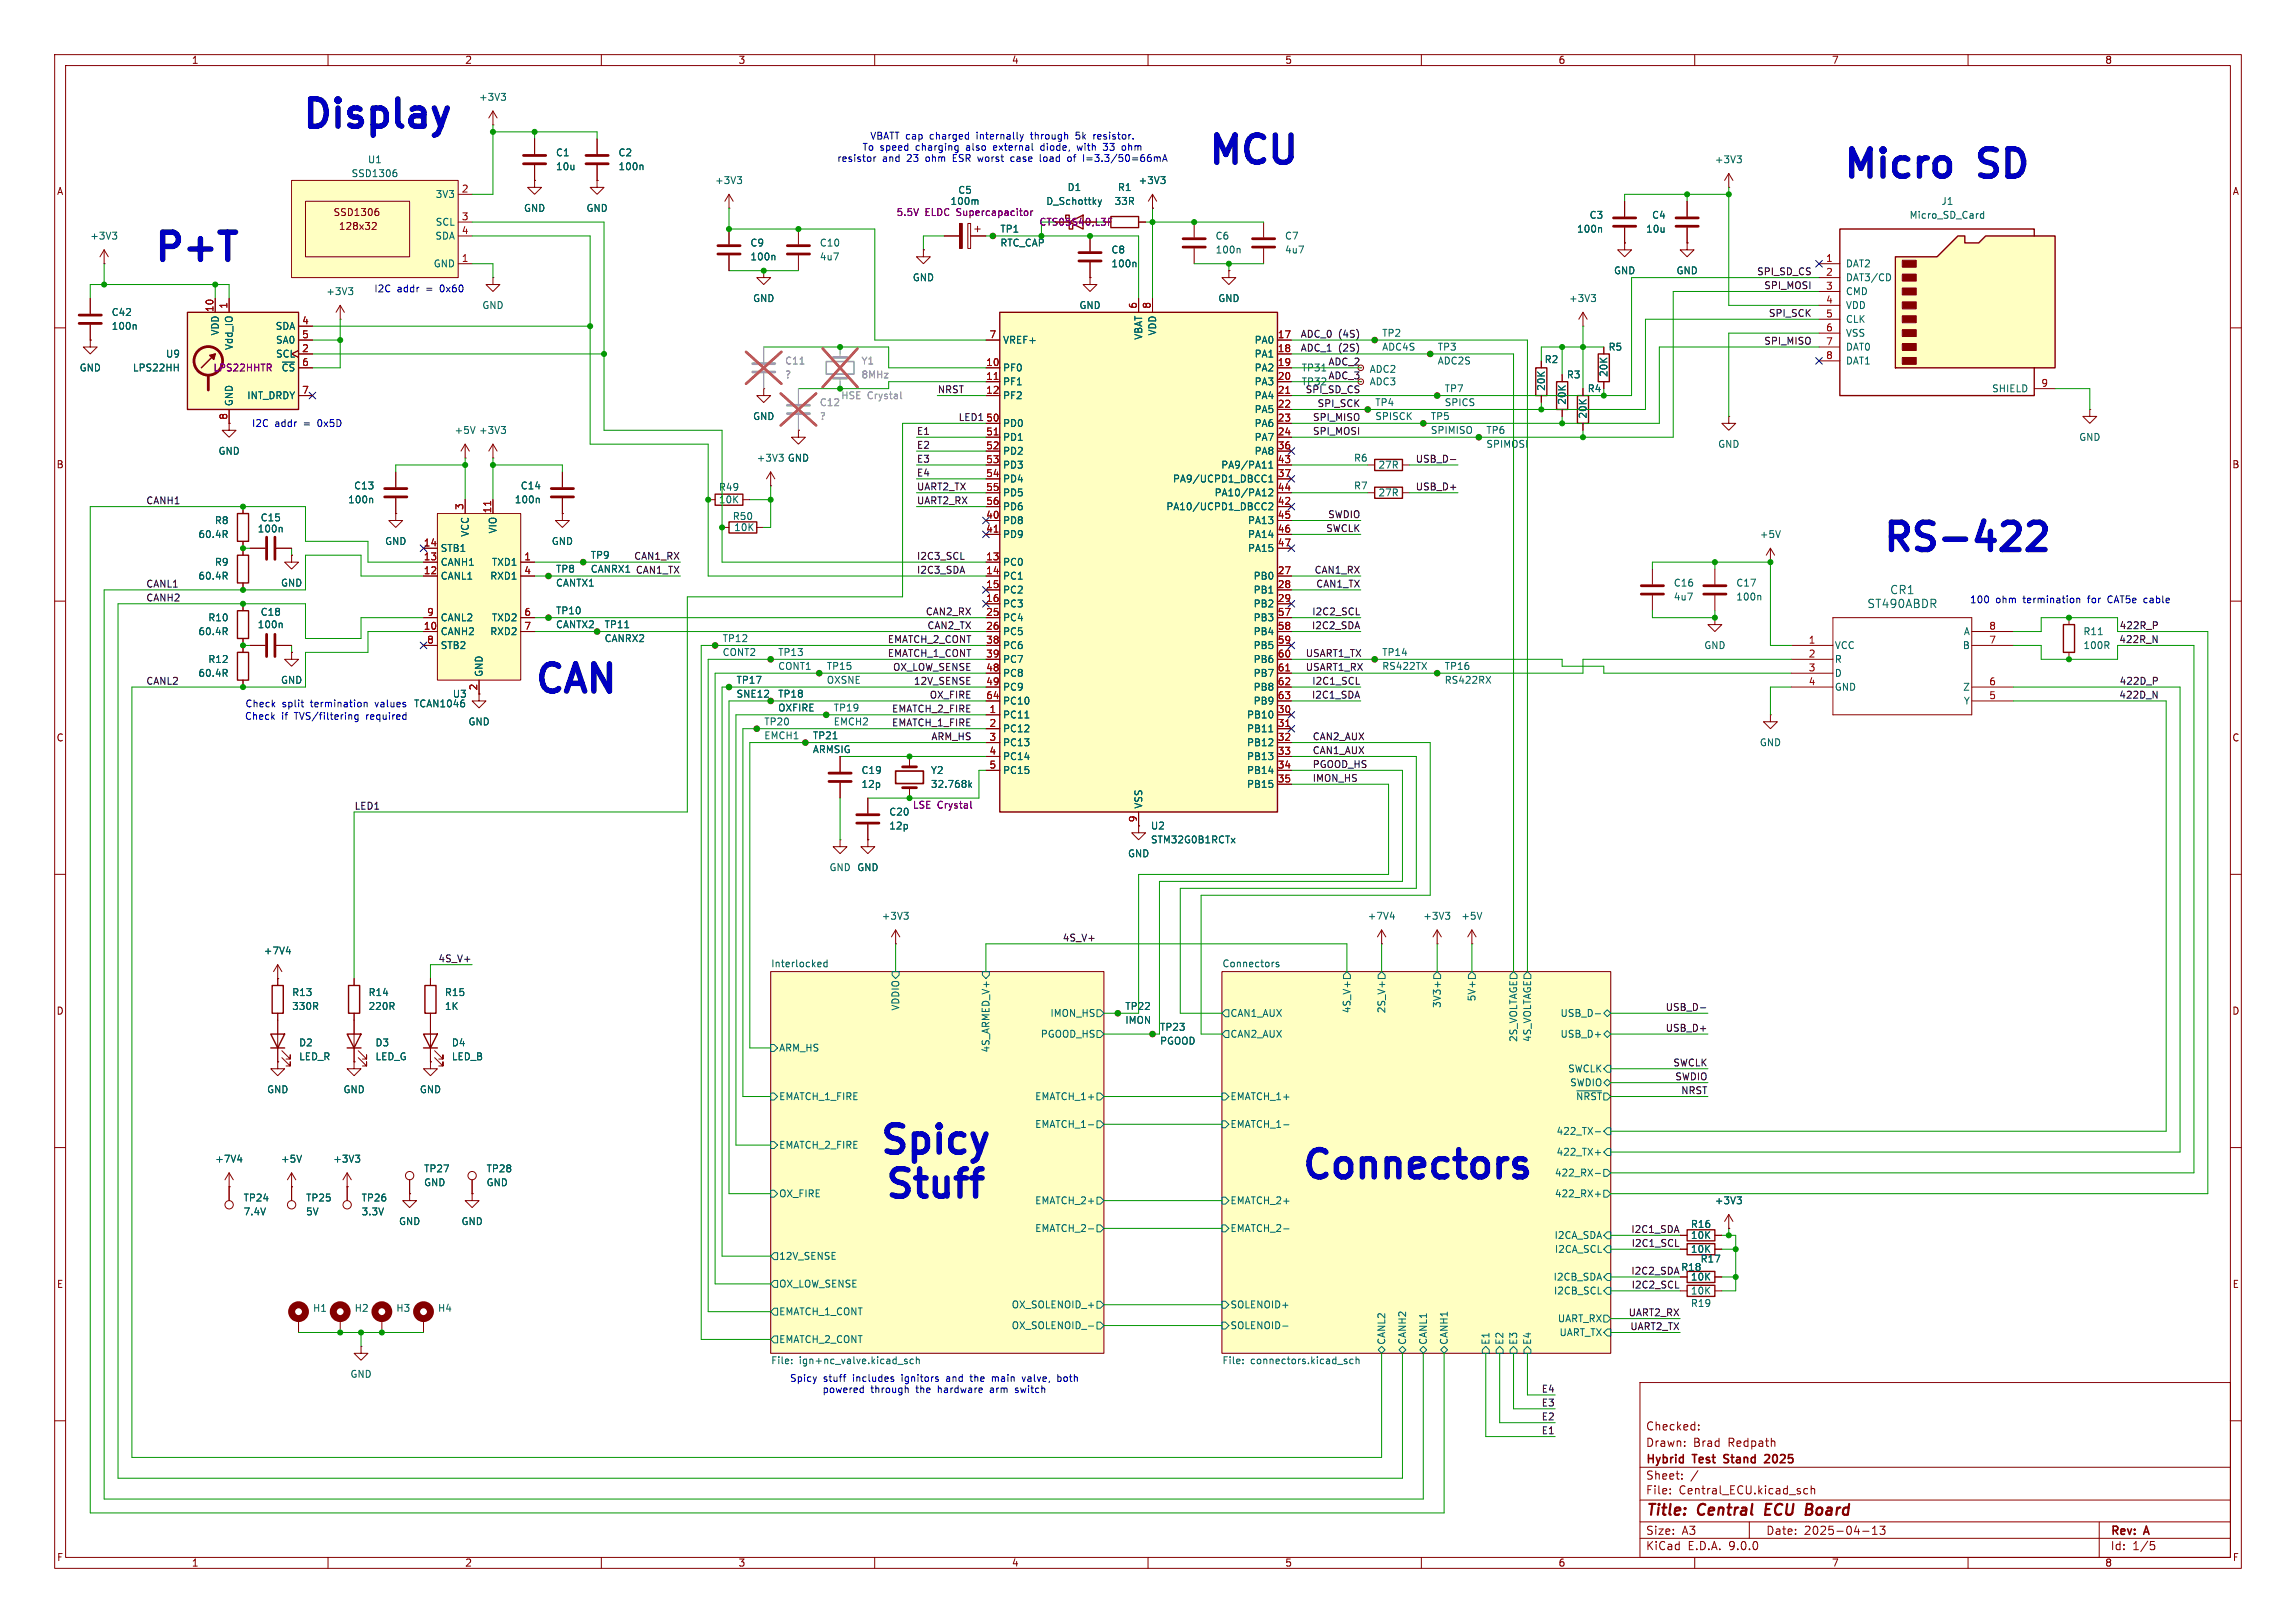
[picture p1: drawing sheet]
<svg xmlns="http://www.w3.org/2000/svg" width="420mm" height="297mm" viewBox="0 0 420 297" stroke-linecap="round" stroke-linejoin="round" font-family="sans-serif">
<defs><g id="words">
<g font-size="7" fill="#0000c2">
<text x="54.6" y="24.8">Display</text>
<text x="220.4" y="31.4">MCU</text>
<text x="336.5" y="34">Micro</text>
<text x="362.4" y="34">SD</text>
<text x="27.6" y="49.2">P+T</text>
<text x="343.8" y="102.3">RS-422</text>
<text x="97.1" y="128.2">CAN</text>
<text x="160.3" y="212.6">Spicy</text>
<text x="161.3" y="220.6">Stuff</text>
<text x="237.5" y="217.1">Connectors</text>
</g>
<g font-size="2.8" fill="#840000">
<text x="301" y="277.9">Title:</text>
<text x="310.6" y="277.9">Central</text>
<text x="323.7" y="277.9">ECU</text>
<text x="332" y="277.9">Board</text>
</g>
<g font-size="2.1" fill="#006464">
<text x="341.5" y="111.5">ST490ABDR</text>
<text x="345.7" y="108.9">CR1</text>
</g>
<g font-size="2.1" fill="#840000">
<text x="301" y="262">Checked:</text>
<text x="301" y="268.2">Hybrid</text>
<text x="301" y="265">Drawn:</text>
<text x="309.7" y="265">Brad</text>
<text x="309.8" y="268.2">Test</text>
<text x="316" y="268.2">Stand</text>
<text x="316.2" y="265">Redpath</text>
<text x="324.1" y="268.2">2025</text>
<text x="301" y="273.7">File:</text>
<text x="301" y="271">Sheet:</text>
<text x="307.1" y="273.7">Central_ECU.kicad_sch</text>
<text x="301" y="281.1">Size:</text>
<text x="307.6" y="281.1">A3</text>
<text x="323" y="281.1">Date:</text>
<text x="330" y="281.1">2025-04-13</text>
<text x="386" y="281.3">Rev:</text>
<text x="392.4" y="281.3">A</text>
<text x="301" y="283.9">KiCad</text>
<text x="308.7" y="283.9">E.D.A.</text>
<text x="316.3" y="283.9">9.0.0</text>
<text x="386" y="283.9">Id:</text>
<text x="390.1" y="283.9">1/5</text>
</g>
<g font-size="1.8" fill="#840000">
<text x="35" y="11.9">1</text>
<text x="85" y="11.9">2</text>
<text x="135" y="11.9">3</text>
<text x="185" y="11.9">4</text>
<text x="235" y="11.9">5</text>
<text x="285" y="11.9">6</text>
<text x="335" y="11.9">7</text>
<text x="385" y="11.9">8</text>
<text x="10.3" y="35.9">A</text>
<text x="408.3" y="35.9">A</text>
<text x="60.9" y="39.7">SSD1306</text>
<text x="190" y="41.5">CTS05S40,L3F</text>
<text x="61.9" y="42.3">128x32</text>
<text x="10.3" y="85.9">B</text>
<text x="408.2" y="85.9">B</text>
<text x="10.3" y="135.9">C</text>
<text x="408.2" y="135.9">C</text>
<text x="10.3" y="185.9">D</text>
<text x="408.2" y="185.9">D</text>
<text x="10.3" y="235.9">E</text>
<text x="408.3" y="235.9">E</text>
<text x="10.3" y="285.9">F</text>
<text x="35" y="286.9">1</text>
<text x="85" y="286.9">2</text>
<text x="135" y="286.9">3</text>
<text x="185" y="286.9">4</text>
<text x="235" y="286.9">5</text>
<text x="285" y="286.9">6</text>
<text x="335" y="286.9">7</text>
<text x="385" y="286.9">8</text>
<text x="408.3" y="285.9">F</text>
</g>
<g font-size="1.8" fill="#006464">
<text x="87.5" y="18.6">+3V3</text>
<text x="101.6" y="28.8">C1</text>
<text x="113" y="28.8">C2</text>
<text x="64.2" y="32.6">SSD1306</text>
<text x="67.2" y="30.1">U1</text>
<text x="101.6" y="31.3">10u</text>
<text x="113" y="31.3">100n</text>
<text x="130.7" y="33.9">+3V3</text>
<text x="175.2" y="35.7">C5</text>
<text x="195.2" y="35.2">D1</text>
<text x="204.4" y="35.2">R1</text>
<text x="208.2" y="33.9">+3V3</text>
<text x="313.6" y="30.1">+3V3</text>
<text x="79.6" y="36.4">3V3</text>
<text x="79.6" y="41.5">SCL</text>
<text x="95.8" y="39">GND</text>
<text x="107.2" y="39">GND</text>
<text x="191.3" y="37.7">D_Schottky</text>
<text x="203.8" y="37.7">33R</text>
<text x="290.7" y="40.2">C3</text>
<text x="302.1" y="40.2">C4</text>
<text x="349.2" y="40.2">Micro_SD_Card</text>
<text x="355" y="37.7">J1</text>
<text x="16.4" y="44">+3V3</text>
<text x="79.5" y="44">SDA</text>
<text x="137.2" y="45.3">C9</text>
<text x="137.2" y="47.9">100n</text>
<text x="149.9" y="45.3">C10</text>
<text x="149.9" y="47.9">4u7</text>
<text x="182.9" y="42.8">TP1</text>
<text x="182.9" y="45.3">RTC_CAP</text>
<text x="203.2" y="46.6">C8</text>
<text x="222.3" y="44">C6</text>
<text x="222.3" y="46.6">100n</text>
<text x="235" y="44">C7</text>
<text x="235" y="46.6">4u7</text>
<text x="288.4" y="42.8">100n</text>
<text x="301" y="42.8">10u</text>
<text x="79.2" y="49.1">GND</text>
<text x="166.9" y="51.7">GND</text>
<text x="203.2" y="49.1">100n</text>
<text x="295.1" y="50.4">GND</text>
<text x="306.6" y="50.4">GND</text>
<text x="337.6" y="49.1">DAT2</text>
<text x="337.6" y="51.7">DAT3/CD</text>
<text x="20.3" y="58">C42</text>
<text x="59.6" y="54.2">+3V3</text>
<text x="88.1" y="56.7">GND</text>
<text x="137.7" y="55.5">GND</text>
<text x="197.4" y="56.7">GND</text>
<text x="222.8" y="55.5">GND</text>
<text x="286.9" y="55.5">+3V3</text>
<text x="337.6" y="54.2">CMD</text>
<text x="337.6" y="56.7">VDD</text>
<text x="337.6" y="59.3">CLK</text>
<text x="20.3" y="60.6">100n</text>
<text x="30.3" y="65.6">U9</text>
<text x="40.2" y="61.5" transform="rotate(-90 40.2 61.5)">VDD</text>
<text x="42.8" y="64.2" transform="rotate(-90 42.8 64.2)">Vdd_IO</text>
<text x="50.3" y="60.6">SDA</text>
<text x="50.4" y="63.1">SA0</text>
<text x="50.4" y="65.6">SCL</text>
<text x="183.4" y="63.1">VREF+</text>
<text x="209.1" y="62.3" transform="rotate(-90 209.1 62.3)">VBAT</text>
<text x="211.7" y="61.5" transform="rotate(-90 211.7 61.5)">VDD</text>
<text x="229.4" y="63.1">PA0</text>
<text x="229.4" y="65.6">PA1</text>
<text x="252.7" y="61.8">TP2</text>
<text x="252.7" y="64.4">ADC4S</text>
<text x="262.9" y="64.4">TP3</text>
<text x="294.1" y="64.4">R5</text>
<text x="337.6" y="61.8">VSS</text>
<text x="337.6" y="64.4">DAT0</text>
<text x="14.5" y="68.2">GND</text>
<text x="24.2" y="68.2">LPS22HH</text>
<text x="51.4" y="68.2">~{CS}</text>
<text x="183.4" y="68.2">PF0</text>
<text x="183.4" y="70.7">PF1</text>
<text x="229.4" y="68.2">PA2</text>
<text x="229.4" y="70.7">PA3</text>
<text x="238" y="68.2">TP31</text>
<text x="250.5" y="70.7">ADC3</text>
<text x="250.5" y="68.4">ADC2</text>
<text x="262.9" y="66.9">ADC2S</text>
<text x="264.2" y="72">TP7</text>
<text x="282.5" y="66.6">R2</text>
<text x="282.8" y="71.6" transform="rotate(-90 282.8 71.6)">20K</text>
<text x="286.5" y="69.4">R3</text>
<text x="290.3" y="72">R4</text>
<text x="294.2" y="69.1" transform="rotate(-90 294.2 69.1)">20K</text>
<text x="337.6" y="66.9">DAT1</text>
<text x="364.3" y="72">SHIELD</text>
<text x="42.8" y="74.4" transform="rotate(-90 42.8 74.4)">GND</text>
<text x="45.1" y="73.3">INT_DRDY</text>
<text x="137.7" y="77.1">GND</text>
<text x="183.4" y="73.3">PF2</text>
<text x="229.4" y="73.3">PA4</text>
<text x="229.4" y="75.8">PA5</text>
<text x="251.5" y="74.5">TP4</text>
<text x="251.5" y="77.1">SPISCK</text>
<text x="261.6" y="77.1">TP5</text>
<text x="264.2" y="74.5">SPICS</text>
<text x="286.6" y="74.2" transform="rotate(-90 286.6 74.2)">20K</text>
<text x="290.4" y="76.7" transform="rotate(-90 290.4 76.7)">20K</text>
<text x="39.9" y="83.4">GND</text>
<text x="83.1" y="79.6">+5V</text>
<text x="87.5" y="79.6">+3V3</text>
<text x="183.4" y="78.3">PD0</text>
<text x="183.4" y="80.9">PD1</text>
<text x="183.4" y="83.4">PD2</text>
<text x="229.4" y="78.3">PA6</text>
<text x="229.4" y="80.9">PA7</text>
<text x="229.4" y="83.4">PA8</text>
<text x="261.6" y="79.6">SPIMISO</text>
<text x="271.8" y="79.6">TP6</text>
<text x="271.8" y="82.1">SPIMOSI</text>
<text x="314.2" y="82.1">GND</text>
<text x="380.2" y="80.9">GND</text>
<text x="64.7" y="89.8">C13</text>
<text x="95.2" y="89.8">C14</text>
<text x="138.3" y="84.7">+3V3</text>
<text x="144" y="84.7">GND</text>
<text x="183.4" y="86">PD3</text>
<text x="183.4" y="88.5">PD4</text>
<text x="214.5" y="88.5">PA9/UCPD1_DBCC1</text>
<text x="223.3" y="86">PA9/PA11</text>
<text x="247.6" y="89.8">R7</text>
<text x="247.6" y="84.7">R6</text>
<text x="252.1" y="86">27R</text>
<text x="47.6" y="95.6">C15</text>
<text x="63.6" y="92.3">100n</text>
<text x="94.1" y="92.3">100n</text>
<text x="131.4" y="90">R49</text>
<text x="131.4" y="92.3">10K</text>
<text x="133.9" y="95.4">R50</text>
<text x="183.4" y="91">PD5</text>
<text x="183.4" y="93.6">PD6</text>
<text x="213.3" y="93.6">PA10/UCPD1_DBCC2</text>
<text x="222.1" y="91">PA10/PA12</text>
<text x="252.1" y="91">27R</text>
<text x="36.2" y="98.7">60.4R</text>
<text x="39.2" y="96.1">R8</text>
<text x="47" y="97.6">100n</text>
<text x="70.4" y="99.9">GND</text>
<text x="80.5" y="101.2">STB1</text>
<text x="86" y="98.3" transform="rotate(-90 86 98.3)">VCC</text>
<text x="91" y="97.7" transform="rotate(-90 91 97.7)">VIO</text>
<text x="100.8" y="99.9">GND</text>
<text x="134.2" y="97.4">10K</text>
<text x="183.4" y="96.1">PD8</text>
<text x="183.4" y="98.7">PD9</text>
<text x="228.2" y="96.1">PA13</text>
<text x="228.2" y="98.7">PA14</text>
<text x="228.2" y="101.2">PA15</text>
<text x="321.8" y="98.7">+5V</text>
<text x="36.2" y="106.3">60.4R</text>
<text x="39.2" y="103.7">R9</text>
<text x="51.3" y="107.5">GND</text>
<text x="80.5" y="103.7">CANH1</text>
<text x="80.5" y="106.3">CANL1</text>
<text x="89.6" y="106.3">RXD1</text>
<text x="89.9" y="103.7">TXD1</text>
<text x="101.6" y="105">TP8</text>
<text x="101.6" y="107.5">CANTX1</text>
<text x="108" y="102.5">TP9</text>
<text x="108" y="105">CANRX1</text>
<text x="183.4" y="103.7">PC0</text>
<text x="183.4" y="106.3">PC1</text>
<text x="229.2" y="106.3">PB0</text>
<text x="306.1" y="107.5">C16</text>
<text x="317.5" y="107.5">C17</text>
<text x="38" y="113.9">R10</text>
<text x="47.6" y="112.9">C18</text>
<text x="80.5" y="113.9">CANL2</text>
<text x="89.9" y="113.9">TXD2</text>
<text x="101.6" y="112.6">TP10</text>
<text x="183.4" y="108.8">PC2</text>
<text x="183.4" y="111.4">PC3</text>
<text x="183.4" y="113.9">PC4</text>
<text x="229.2" y="108.8">PB1</text>
<text x="229.2" y="111.4">PB2</text>
<text x="229.2" y="113.9">PB3</text>
<text x="306.1" y="110.1">4u7</text>
<text x="317.5" y="110.1">100n</text>
<text x="36.2" y="116.4">60.4R</text>
<text x="47" y="115.2">100n</text>
<text x="80.5" y="116.4">CANH2</text>
<text x="80.5" y="119">STB2</text>
<text x="89.6" y="116.4">RXD2</text>
<text x="101.6" y="115.2">CANTX2</text>
<text x="110.5" y="117.7">CANRX2</text>
<text x="110.5" y="115.2">TP11</text>
<text x="132.1" y="117.7">TP12</text>
<text x="183.4" y="116.4">PC5</text>
<text x="183.4" y="119">PC6</text>
<text x="229.2" y="116.4">PB4</text>
<text x="229.2" y="119">PB5</text>
<text x="311.7" y="119">GND</text>
<text x="335.5" y="119">VCC</text>
<text x="359" y="119">B</text>
<text x="359.1" y="116.4">A</text>
<text x="381" y="119">100R</text>
<text x="381" y="116.4">R11</text>
<text x="36.2" y="124.1">60.4R</text>
<text x="38" y="121.5">R12</text>
<text x="51.3" y="125.3">GND</text>
<text x="88.5" y="124" transform="rotate(-90 88.5 124)">GND</text>
<text x="132.1" y="120.2">CONT2</text>
<text x="134.6" y="125.3">TP17</text>
<text x="142.2" y="122.8">CONT1</text>
<text x="142.2" y="120.2">TP13</text>
<text x="151.1" y="122.8">TP15</text>
<text x="151.1" y="125.3">OXSNE</text>
<text x="183.4" y="121.5">PC7</text>
<text x="183.4" y="124.1">PC8</text>
<text x="229.2" y="121.5">PB6</text>
<text x="229.2" y="124.1">PB7</text>
<text x="252.7" y="122.8">RS422TX</text>
<text x="252.7" y="120.2">TP14</text>
<text x="264.2" y="125.3">RS422RX</text>
<text x="264.2" y="122.8">TP16</text>
<text x="335.5" y="121.5">R</text>
<text x="335.5" y="124.1">D</text>
<text x="75.6" y="129.6">TCAN1046</text>
<text x="82.7" y="127.9">U3</text>
<text x="134.6" y="127.9">SNE12</text>
<text x="142.2" y="127.9">TP18</text>
<text x="142.2" y="130.4">OXFIRE</text>
<text x="152.4" y="130.4">TP19</text>
<text x="183.4" y="126.6">PC9</text>
<text x="183.4" y="129.1">PC10</text>
<text x="183.4" y="131.7">PC11</text>
<text x="228" y="131.7">PB10</text>
<text x="229.2" y="126.6">PB8</text>
<text x="229.2" y="129.1">PB9</text>
<text x="335.5" y="126.6">GND</text>
<text x="359" y="126.6">Z</text>
<text x="359.1" y="129.1">Y</text>
<text x="85.6" y="132.9">GND</text>
<text x="139.7" y="132.9">TP20</text>
<text x="139.7" y="135.5">EMCH1</text>
<text x="148.6" y="135.5">TP21</text>
<text x="152.4" y="132.9">EMCH2</text>
<text x="183.4" y="134.2">PC12</text>
<text x="183.4" y="136.8">PC13</text>
<text x="228" y="134.2">PB11</text>
<text x="228" y="136.8">PB12</text>
<text x="321.8" y="136.8">GND</text>
<text x="148.6" y="138">ARMSIG</text>
<text x="157.5" y="141.8">C19</text>
<text x="170.2" y="141.8">Y2</text>
<text x="183.4" y="139.3">PC14</text>
<text x="183.4" y="141.8">PC15</text>
<text x="228" y="139.3">PB13</text>
<text x="228" y="141.8">PB14</text>
<text x="157.5" y="144.4">12p</text>
<text x="162.6" y="149.5">C20</text>
<text x="170.2" y="144.4">32.768k</text>
<text x="209.1" y="148.1" transform="rotate(-90 209.1 148.1)">VSS</text>
<text x="228" y="144.4">PB15</text>
<text x="162.6" y="152">12p</text>
<text x="210.4" y="152">U2</text>
<text x="210.4" y="154.5">STM32G0B1RCTx</text>
<text x="151.6" y="159.6">GND GND</text>
<text x="156.7" y="159.6">GND</text>
<text x="206.2" y="157.1">GND</text>
<text x="161.2" y="168.5">+3V3</text>
<text x="250.1" y="168.5">+7V4</text>
<text x="260.2" y="168.5">+3V3</text>
<text x="267.2" y="168.5">+5V</text>
<text x="48.2" y="174.9">+7V4</text>
<text x="141" y="177.1">Interlocked</text>
<text x="223.5" y="177.1">Connectors</text>
<text x="53.3" y="185">330R</text>
<text x="53.3" y="182.5">R13</text>
<text x="67.3" y="185">220R</text>
<text x="67.3" y="182.5">R14</text>
<text x="81.3" y="185">1K</text>
<text x="81.3" y="182.5">R15</text>
<text x="164.7" y="185" transform="rotate(-90 164.7 185)">VDDIO</text>
<text x="205.7" y="185">TP22</text>
<text x="247.2" y="185.5" transform="rotate(-90 247.2 185.5)">4S_V+</text>
<text x="253.6" y="185.5" transform="rotate(-90 253.6 185.5)">2S_V+</text>
<text x="263.8" y="184.5" transform="rotate(-90 263.8 184.5)">3V3+</text>
<text x="270.1" y="183.3" transform="rotate(-90 270.1 183.3)">5V+</text>
<text x="54.6" y="191.7">D2</text>
<text x="68.6" y="191.7">D3</text>
<text x="82.6" y="191.7">D4</text>
<text x="190.3" y="190.1">PGOOD_HS</text>
<text x="192" y="186.3">IMON_HS</text>
<text x="205.7" y="187.6">IMON</text>
<text x="212.1" y="188.8">TP23</text>
<text x="212.1" y="191.4">PGOOD</text>
<text x="225" y="186.3">CAN1_AUX</text>
<text x="225" y="190.1">CAN2_AUX</text>
<text x="277.7" y="190.8" transform="rotate(-90 277.7 190.8)">2S_VOLTAGE</text>
<text x="280.3" y="190.8" transform="rotate(-90 280.3 190.8)">4S_VOLTAGE</text>
<text x="285.4" y="190.1">USB_D+</text>
<text x="285.4" y="186.3">USB_D-</text>
<text x="54.6" y="194.2">LED_R</text>
<text x="68.6" y="194.2">LED_G</text>
<text x="82.6" y="194.2">LED_B</text>
<text x="142.4" y="192.6">ARM_HS</text>
<text x="181.2" y="192.7" transform="rotate(-90 181.2 192.7)">4S_ARMED_V+</text>
<text x="286.7" y="196.4">SWCLK</text>
<text x="48.8" y="200.3">GND</text>
<text x="62.7" y="200.3">GND</text>
<text x="76.7" y="200.3">GND</text>
<text x="142.4" y="201.5">EMATCH_1_FIRE</text>
<text x="189.3" y="201.5">EMATCH_1+</text>
<text x="225" y="201.5">EMATCH_1+</text>
<text x="287.1" y="199">SWDIO</text>
<text x="288.2" y="201.5">~{NRST}</text>
<text x="189.3" y="206.6">EMATCH_1-</text>
<text x="225" y="206.6">EMATCH_1-</text>
<text x="284.6" y="207.9">422_TX-</text>
<text x="39.3" y="213">+7V4</text>
<text x="51.3" y="213">+5V</text>
<text x="60.9" y="213">+3V3</text>
<text x="77.5" y="214.7">TP27</text>
<text x="88.9" y="214.7">TP28</text>
<text x="142.4" y="210.4">EMATCH_2_FIRE</text>
<text x="284.3" y="215.5">422_RX-</text>
<text x="284.6" y="211.7">422_TX+</text>
<text x="44.5" y="220.1">TP24</text>
<text x="55.9" y="220.1">TP25</text>
<text x="66" y="220.1">TP26</text>
<text x="77.5" y="217.3">GND</text>
<text x="88.9" y="217.3">GND</text>
<text x="142.4" y="219.3">OX_FIRE</text>
<text x="189.3" y="220.6">EMATCH_2+</text>
<text x="225" y="220.6">EMATCH_2+</text>
<text x="284.3" y="219.3">422_RX+</text>
<text x="313.6" y="220.6">+3V3</text>
<text x="44.5" y="222.6">7.4V</text>
<text x="55.9" y="222.6">5V</text>
<text x="66" y="222.6">3.3V</text>
<text x="72.9" y="224.4">GND</text>
<text x="84.3" y="224.4">GND</text>
<text x="189.3" y="225.7">EMATCH_2-</text>
<text x="225" y="225.7">EMATCH_2-</text>
<text x="284.3" y="226.9">I2CA_SDA</text>
<text x="309.2" y="224.9">R16</text>
<text x="309.2" y="226.9">10K</text>
<text x="142.4" y="230.7">12V_SENSE</text>
<text x="284.3" y="229.5">I2CA_SCL</text>
<text x="307.4" y="232.8">R18</text>
<text x="309.2" y="229.5">10K</text>
<text x="311" y="231.2">R17</text>
<text x="142.4" y="235.8">OX_LOW_SENSE</text>
<text x="185" y="239.6">OX_SOLENOID_+</text>
<text x="225" y="239.6">SOLENOID+</text>
<text x="284.1" y="234.5">I2CB_SDA</text>
<text x="284.1" y="237.1">I2CB_SCL</text>
<text x="309.2" y="234.5">10K</text>
<text x="309.2" y="239.4">R19</text>
<text x="309.2" y="237.1">10K</text>
<text x="57.2" y="240.3">H1</text>
<text x="64.8" y="240.3">H2</text>
<text x="72.4" y="240.3">H3</text>
<text x="80" y="240.3">H4</text>
<text x="142.4" y="240.9">EMATCH_1_CONT</text>
<text x="142.4" y="246">EMATCH_2_CONT</text>
<text x="185" y="243.4">OX_SOLENOID_-</text>
<text x="225" y="243.4">SOLENOID-</text>
<text x="284.9" y="242.2">UART_RX</text>
<text x="285.2" y="244.7">UART_TX</text>
<text x="141" y="250">File:</text>
<text x="146.2" y="250">ign+nc_valve.kicad_sch</text>
<text x="223.5" y="250">File:</text>
<text x="228.7" y="250">connectors.kicad_sch</text>
<text x="253.6" y="246.2" transform="rotate(-90 253.6 246.2)">CANL2</text>
<text x="257.4" y="246.2" transform="rotate(-90 257.4 246.2)">CANH2</text>
<text x="261.2" y="246.2" transform="rotate(-90 261.2 246.2)">CANL1</text>
<text x="265" y="246.2" transform="rotate(-90 265 246.2)">CANH1</text>
<text x="272.6" y="246.2" transform="rotate(-90 272.6 246.2)">E1</text>
<text x="275.2" y="246.2" transform="rotate(-90 275.2 246.2)">E2</text>
<text x="277.7" y="246.2" transform="rotate(-90 277.7 246.2)">E3</text>
<text x="280.3" y="246.2" transform="rotate(-90 280.3 246.2)">E4</text>
<text x="64" y="252.3">GND</text>
</g>
<g font-size="1.8" fill="#0000c2">
<text x="153" y="29.8">resistor</text>
<text x="157.7" y="27.8">To speed</text>
<text x="159.1" y="25.7">VBATT cap</text>
<text x="161.4" y="29.8">and</text>
<text x="166" y="29.8">23</text>
<text x="167.6" y="27.8">charging</text>
<text x="169.6" y="29.8">ohm</text>
<text x="170.2" y="25.7">charged</text>
<text x="174.8" y="29.8">ESR worst</text>
<text x="177" y="27.8">also</text>
<text x="178.9" y="25.7">internally</text>
<text x="182.2" y="27.8">external</text>
<text x="185.8" y="29.8">case</text>
<text x="189.1" y="25.7">through</text>
<text x="191" y="27.8">diode,</text>
<text x="191.3" y="29.8">load</text>
<text x="196.6" y="29.8">of</text>
<text x="197.5" y="25.7">5k</text>
<text x="198" y="27.8">with</text>
<text x="199.6" y="29.8">I=3.3/50=66mA</text>
<text x="200.9" y="25.7">resistor.</text>
<text x="202.9" y="27.8">33</text>
<text x="206.5" y="27.8">ohm</text>
<text x="68.4" y="53.7">I2C</text>
<text x="72.6" y="53.7">addr</text>
<text x="78" y="53.7">=</text>
<text x="80.8" y="53.7">0x60</text>
<text x="46" y="78.3">I2C</text>
<text x="50.3" y="78.3">addr</text>
<text x="55.7" y="78.3">=</text>
<text x="58.4" y="78.3">0x5D</text>
<text x="360.3" y="110.6">100</text>
<text x="365.1" y="110.6">ohm</text>
<text x="370.2" y="110.6">termination</text>
<text x="382.2" y="110.6">for</text>
<text x="386" y="110.6">CAT5e</text>
<text x="392.8" y="110.6">cable</text>
<text x="44.7" y="131.9">Check</text>
<text x="44.8" y="129.6">Check</text>
<text x="51.5" y="131.9">if</text>
<text x="51.6" y="129.6">split</text>
<text x="54" y="131.9">TVS/filtering</text>
<text x="56.9" y="129.6">termination</text>
<text x="67.3" y="131.9">required</text>
<text x="68.9" y="129.6">values</text>
<text x="144.4" y="253.1">Spicy</text>
<text x="150.4" y="255.1">powered</text>
<text x="150.6" y="253.1">stuff</text>
<text x="156.1" y="253.1">includes</text>
<text x="159.3" y="255.1">through</text>
<text x="165.2" y="253.1">ignitors</text>
<text x="167.7" y="255.1">the</text>
<text x="171.8" y="255.1">hardware</text>
<text x="173.6" y="253.1">and</text>
<text x="178.2" y="253.1">the</text>
<text x="181.6" y="255.1">arm</text>
<text x="182.3" y="253.1">main</text>
<text x="186.4" y="255.1">switch</text>
<text x="188.1" y="253.1">valve,</text>
<text x="194.7" y="253.1">both</text>
</g>
<g font-size="1.8" fill="#a90000">
<text x="84.4" y="35.3">2</text>
<text x="84.4" y="40.4">3</text>
<text x="84.4" y="42.9">4</text>
<text x="84.4" y="48">1</text>
<text x="333.9" y="48">1</text>
<text x="333.9" y="50.5">2</text>
<text x="333.9" y="53.1">3</text>
<text x="39.1" y="57.2" transform="rotate(-90 39.1 57.2)">10</text>
<text x="41.7" y="56.6" transform="rotate(-90 41.7 56.6)">1</text>
<text x="55.2" y="59.4">4</text>
<text x="208" y="56.6" transform="rotate(-90 208 56.6)">6</text>
<text x="210.6" y="56.6" transform="rotate(-90 210.6 56.6)">8</text>
<text x="333.9" y="55.6">4</text>
<text x="333.9" y="58.2">5</text>
<text x="55.2" y="62">5</text>
<text x="55.2" y="64.5">2</text>
<text x="180.9" y="62">7</text>
<text x="233.6" y="62">17</text>
<text x="233.6" y="64.5">18</text>
<text x="333.9" y="60.7">6</text>
<text x="333.9" y="63.2">7</text>
<text x="333.9" y="65.8">8</text>
<text x="55.2" y="67.1">6</text>
<text x="180.3" y="67.1">10</text>
<text x="180.3" y="69.6">11</text>
<text x="233.6" y="67.1">19</text>
<text x="233.6" y="69.6">20</text>
<text x="373.3" y="70.9">9</text>
<text x="41.7" y="76.9" transform="rotate(-90 41.7 76.9)">8</text>
<text x="55.2" y="72.1">7</text>
<text x="180.3" y="72.1">12</text>
<text x="180.3" y="77.2">50</text>
<text x="233.6" y="72.1">21</text>
<text x="233.6" y="74.7">22</text>
<text x="233.6" y="77.2">23</text>
<text x="180.3" y="79.8">51</text>
<text x="180.3" y="82.3">52</text>
<text x="233.6" y="79.8">24</text>
<text x="233.6" y="82.3">36</text>
<text x="180.3" y="84.8">53</text>
<text x="180.3" y="87.4">54</text>
<text x="180.3" y="89.9">55</text>
<text x="233.6" y="84.8">43</text>
<text x="233.6" y="87.4">37</text>
<text x="233.6" y="89.9">44</text>
<text x="84.8" y="93.4" transform="rotate(-90 84.8 93.4)">3</text>
<text x="89.9" y="94" transform="rotate(-90 89.9 94)">11</text>
<text x="180.3" y="92.5">56</text>
<text x="180.3" y="95">40</text>
<text x="233.6" y="92.5">42</text>
<text x="233.6" y="95">45</text>
<text x="77.4" y="100.1">14</text>
<text x="180.3" y="97.5">41</text>
<text x="233.6" y="97.5">46</text>
<text x="233.6" y="100.1">47</text>
<text x="77.4" y="102.6">13</text>
<text x="77.4" y="105.2">12</text>
<text x="95.8" y="102.6">1</text>
<text x="95.8" y="105.2">4</text>
<text x="180.3" y="102.6">13</text>
<text x="180.3" y="105.2">14</text>
<text x="180.3" y="107.7">15</text>
<text x="233.6" y="105.2">27</text>
<text x="233.6" y="107.7">28</text>
<text x="78" y="112.8">9</text>
<text x="95.8" y="112.8">6</text>
<text x="180.3" y="110.2">16</text>
<text x="180.3" y="112.8">25</text>
<text x="233.6" y="110.2">29</text>
<text x="233.6" y="112.8">57</text>
<text x="77.4" y="115.3">10</text>
<text x="78" y="117.9">8</text>
<text x="95.8" y="115.3">7</text>
<text x="180.3" y="115.3">26</text>
<text x="180.3" y="117.9">38</text>
<text x="233.6" y="115.3">58</text>
<text x="233.6" y="117.9">59</text>
<text x="330.8" y="117.9">1</text>
<text x="363.8" y="115.3">8</text>
<text x="363.8" y="117.9">7</text>
<text x="180.3" y="120.4">39</text>
<text x="180.3" y="122.9">48</text>
<text x="180.3" y="125.5">49</text>
<text x="233.6" y="120.4">60</text>
<text x="233.6" y="122.9">61</text>
<text x="233.6" y="125.5">62</text>
<text x="330.8" y="120.4">2</text>
<text x="330.8" y="122.9">3</text>
<text x="330.8" y="125.5">4</text>
<text x="363.8" y="125.5">6</text>
<text x="87.4" y="126.4" transform="rotate(-90 87.4 126.4)">2</text>
<text x="180.3" y="128">64</text>
<text x="180.9" y="130.6">1</text>
<text x="233.6" y="128">63</text>
<text x="233.6" y="130.6">30</text>
<text x="363.8" y="128">5</text>
<text x="180.9" y="133.1">2</text>
<text x="180.9" y="135.6">3</text>
<text x="233.6" y="133.1">31</text>
<text x="233.6" y="135.6">32</text>
<text x="180.9" y="138.2">4</text>
<text x="180.9" y="140.7">5</text>
<text x="233.6" y="138.2">33</text>
<text x="233.6" y="140.7">34</text>
<text x="233.6" y="143.3">35</text>
<text x="208" y="150.6" transform="rotate(-90 208 150.6)">9</text>
</g>
<g font-size="1.8" fill="#840084">
<text x="163.9" y="39.7">5.5V</text>
<text x="169.2" y="39.7">ELDC Supercapacitor</text>
<text x="173.8" y="37.7">100m</text>
<text x="38.9" y="68.2">LPS22HHTR</text>
<text x="166.9" y="148.2">LSE Crystal</text>
</g>
<g font-size="1.8" fill="#0f0f0f">
<text x="321.3" y="50.5">SPI_SD_CS</text>
<text x="322.6" y="53">SPI_MOSI</text>
<text x="323.5" y="58.1">SPI_SCK</text>
<text x="237.8" y="61.9">ADC_0</text>
<text x="237.8" y="64.4">ADC_1</text>
<text x="244.8" y="61.9">(4S)</text>
<text x="244.8" y="64.4">(2S)</text>
<text x="322.6" y="63.2">SPI_MISO</text>
<text x="238" y="70.7">TP32</text>
<text x="242.9" y="69.5">ADC_3</text>
<text x="242.9" y="67">ADC_2</text>
<text x="171.4" y="72">NRST</text>
<text x="175.3" y="77.1">LED1</text>
<text x="238.7" y="72">SPI_SD_CS</text>
<text x="240.1" y="77.1">SPI_MISO</text>
<text x="240.9" y="74.6">SPI_SCK</text>
<text x="167.6" y="79.7">E1</text>
<text x="167.6" y="82.2">E2</text>
<text x="240.1" y="79.7">SPI_MOSI</text>
<text x="167.6" y="84.7">E3</text>
<text x="167.6" y="87.3">E4</text>
<text x="167.6" y="89.8">UART2_TX</text>
<text x="258.9" y="89.8">USB_D+</text>
<text x="258.9" y="84.7">USB_D-</text>
<text x="26.7" y="92.4">CANH1</text>
<text x="167.6" y="92.4">UART2_RX</text>
<text x="242.9" y="94.9">SWDIO</text>
<text x="242.5" y="97.4">SWCLK</text>
<text x="26.7" y="107.6">CANL1</text>
<text x="108" y="105">CANRX1 CAN1_TX</text>
<text x="115.9" y="102.5">CAN1_RX</text>
<text x="167.6" y="102.5">I2C3_SCL</text>
<text x="167.6" y="105.1">I2C3_SDA</text>
<text x="240.4" y="105.1">CAN1_RX</text>
<text x="240.7" y="107.6">CAN1_TX</text>
<text x="26.7" y="110.1">CANH2</text>
<text x="169.3" y="112.7">CAN2_RX</text>
<text x="239.9" y="112.7">I2C2_SCL</text>
<text x="162.3" y="117.8">EMATCH_2_CONT</text>
<text x="169.6" y="115.2">CAN2_TX</text>
<text x="239.9" y="115.2">I2C2_SDA</text>
<text x="387.6" y="117.8">422R_N</text>
<text x="387.6" y="115.2">422R_P</text>
<text x="26.7" y="125.4">CANL2</text>
<text x="162.3" y="120.3">EMATCH_1_CONT</text>
<text x="163.3" y="122.8">OX_LOW_SENSE</text>
<text x="167.1" y="125.4">12V_SENSE</text>
<text x="238.8" y="122.8">USART1_RX</text>
<text x="238.8" y="120.3">USART1_TX</text>
<text x="239.9" y="125.4">I2C1_SCL</text>
<text x="387.6" y="125.4">422D_P</text>
<text x="163.1" y="130.5">EMATCH_2_FIRE</text>
<text x="170" y="127.9">OX_FIRE</text>
<text x="239.9" y="127.9">I2C1_SDA</text>
<text x="387.6" y="127.9">422D_N</text>
<text x="163.1" y="133">EMATCH_1_FIRE</text>
<text x="170.3" y="135.5">ARM_HS</text>
<text x="240" y="135.5">CAN2_AUX</text>
<text x="240" y="143.2">IMON_HS</text>
<text x="240" y="140.6">PGOOD_HS</text>
<text x="240" y="138.1">CAN1_AUX</text>
<text x="64.8" y="148.2">LED1</text>
<text x="194.3" y="172.4">4S_V+</text>
<text x="80.1" y="176.2">4S_V+</text>
<text x="304.6" y="185.1">USB_D-</text>
<text x="304.6" y="188.9">USB_D+</text>
<text x="306" y="195.2">SWCLK</text>
<text x="306.4" y="197.8">SWDIO</text>
<text x="307.4" y="200.3">NRST</text>
<text x="298.3" y="225.7">I2C1_SDA</text>
<text x="298.3" y="233.3">I2C2_SDA</text>
<text x="298.4" y="228.3">I2C1_SCL</text>
<text x="298.4" y="235.9">I2C2_SCL</text>
<text x="297.8" y="241">UART2_RX</text>
<text x="298.1" y="243.5">UART2_TX</text>
<text x="281.9" y="254.9">E4</text>
<text x="281.9" y="257.5">E3</text>
<text x="281.9" y="260">E2</text>
<text x="281.9" y="262.5">E1</text>
</g>
<g font-size="1.8" fill="#989898">
<text x="143.5" y="66.9">C11</text>
<text x="143.5" y="69.4">?</text>
<text x="157.5" y="66.9">Y1</text>
<text x="157.5" y="69.4">8MHz</text>
<text x="149.9" y="74.5">C12</text>
<text x="149.9" y="77.1">?</text>
</g>
<text font-size="1.8" fill="#a1a1a1" x="153.8" y="73.3">HSE Crystal</text>
</g></defs>
<g fill="none" stroke="#840000" stroke-width=".18">
<path d="M10 10h400v277h-400zM12 12h396v273h-396zM60 10v2M110 10v2M160 10v2M210 10v2M260 10v2M310 10v2M360 10v2M210.8 38.1h.1M210.8 35.6l-.7 1.2M210.8 35.6l.8 1.2"/>
<path d="M210.8 35.6v2.5M168.9 45.7v1.3h1.3l-1.3 1.3-1.3-1.3h1.3M168.9 45.7h.1M172.7 43.2h2.8M177 40.9h.5v4.6h-.5zM177.5 43.2h2.8M178.3 41.9h1M178.8 41.4v1M181.6 43.2h.1M199.4 43.2v2.8M199.4 48v2.8M218.4 40.6v2.8"/>
<path d="M218.4 45.5v2.8M224.8 49.5v1.3h1.3l-1.3 1.3-1.3-1.3h1.3M224.8 49.5h.1M10 60h2M408 60h2M132.1 96.5h1.2M138.4 96.5h1.3M10 110h2M45.7 100.3h2.8M50.5 100.3h2.8M53.3 101.6v1.3h-1.2l1.2 1.2 1.3-1.2h-1.3M53.3 101.6h.1"/>
<path d="M130.8 118.1h.1M408 110h2M133.3 125.7h.1M138.4 133.4h.1M141 128.3h.1M141 120.7h.1M147.3 135.9h.1M149.9 123.2h.1M151.1 130.8h.1M153.7 138.4v2.8M10 160h2M153.7 153.7v1.2h1.2l-1.2 1.3-1.3-1.3h1.3"/>
<path d="M153.7 153.7h.1M153.7 143.3v2.8M158.7 153.7v1.2h1.3l-1.3 1.3-1.2-1.3h1.2M158.7 153.7h.1M158.7 146.1v2.7M158.7 150.9v2.8M208.3 151.1v1.3h1.2l-1.2 1.3-1.3-1.3h1.3M208.3 151.1h.1M408 160h2M141 177.8h60.9v69.8h-60.9zM163.8 172.7h.1M163.8 170.2l-.7 1.3"/>
<path d="M163.8 170.2l.8 1.3M163.8 170.2v2.5M223.5 177.8h71.1v69.8h-71.1zM269.2 172.7h.1M269.2 170.2l-.7 1.3M269.2 170.2l.8 1.3M269.2 170.2v2.5M64.8 186.7v7.6M65.5 193.5l1.6 1.6v-.8v.8h-.8M65.5 192.3l1.6 1.5v-.8v.8h-.8M204.5 185.4h.1M210.8 189.2h.1"/>
<path d="M10 210h2M408 210h2M307.3 233.7h1.3M307.3 236.2h1.3M307.3 228.6h1.3M307.3 226.1h1.3M313.7 233.7h1.3M313.7 236.2h1.3M313.7 228.6h1.3M313.7 226.1h1.3M316.2 224.8h.1M316.2 222.2l-.7 1.3"/>
<path d="M316.2 222.2l.8 1.3M316.2 222.2v2.6M300 253h108v32h-108zM10 260h2M300 278.5h108M300 274.5h108M300 268.5h108M305.5 273.2v.2M305.5 272.5v.1M307.7 270.5v.2M307.7 269.8v.1M308.2 264.5v.2"/>
<path d="M308.2 263.8v.1M310.6 269.1l-1.3 1.9M310.7 261.5v.2M310.7 260.8v.1M320 278.5v3M324.6 263.8l.1 .9M330.7 272.5l-.5-.1-.3 .3v.4l.2 .2h.6M331.3 272.5l.2-.1 .4 .1v.9M331.3 271.9v1.5M342.5 279.7l.4-.4v1.5M343.9 279.3h.9l-.5 .6 .4 .1v.6l-.2 .2h-.4l-.2-.2M384 278.5v6.5"/>
<path d="M408 260h2M60 285v2M110 285v2M160 285v2M210 285v2M260 285v2M300 281.5h108M310 285v2M340.7 280.2h1.2M342.5 280.8h.9M360 285v2M393.4 282.1h.7"/>
<path d="M393.5 282.7h.4l.3 .2-.2 .6-.5 .1"/>
<circle cx="181.6" cy="43.2" r=".51"/>
<circle cx="130.8" cy="118.1" r=".51"/>
<circle cx="133.4" cy="125.7" r=".51"/>
<circle cx="138.4" cy="133.4" r=".51"/>
<circle cx="141" cy="128.3" r=".51"/>
<circle cx="141" cy="120.7" r=".51"/>
<circle cx="147.3" cy="135.9" r=".51"/>
<circle cx="149.9" cy="123.2" r=".51"/>
<circle cx="151.1" cy="130.8" r=".51"/>
<circle cx="204.5" cy="185.4" r=".51"/>
<circle cx="210.8" cy="189.2" r=".51"/>
</g>
<path d="M323.1 275.2l-.2 2h.9M330.4 276.2h.7M330.5 275.2h.7M331.1 276.2l.3 .1M331.3 277.1l-1 .1M331.3 276.1l-.2 .1" fill="none" stroke="#840000" stroke-width=".4"/>
<path d="M315.3 267.6l.2 .1M315.4 266.3v.5M323.5 266.3l-.5-.1-.2 .1M323.6 266.8l-.8 .9h.9" fill="none" stroke="#840000" stroke-width=".3"/>
<g fill="#ffffc2" stroke="#ffffc2" stroke-width=".18">
<path d="M223.5 177.8h71.1v69.8h-71.1z"/>
<path d="M141 177.8h60.9v69.8h-60.9z"/>
</g>
<g fill="none" stroke="#006464" stroke-width=".18">
<path d="M178.5 36.6l.4 .1v.7M200.9 36.6l.3 .8M201.2 37.4l-.3 .4M201.5 36.6l-.3 .8M212.3 32.3h.8l-.4 .5M212.9 32.8l.2 .3v.3l-.2 .2M207.6 48l.2 .2v.6M226.7 45.5l.1 .1v.7M51.4 96.5l.2 .2v.7M152.4 135.2h.7M150 176.1l.2 .3-.6 .1M150.1 176.9h-.1"/>
<path d="M151.3 176.1h-.4l-.2 .2 .1 .6h.5M151.3 175.7v1.2M163.2 177.8h1.3v.6l-.7 .7-.6-.7zM165.3 166.9h.8l-.4 .5M165.9 167.4l.2 .3v.3l-.2 .2M179.7 177.8h1.3v.6l-.7 .7-.6-.7zM233.9 176.1h-.3l-.2 .2 .1 .1 .4 .2v.3h-.5M246.4 177.8l.6 .6v.7h-1.3v-.7zM252.7 177.8l.7 .6v.7h-1.3v-.7zM262.9 177.8l.6 .6v.7h-1.2v-.7zM263 179.7v.9M269.2 177.8l.7 .6v.7h-1.3v-.7z"/>
<path d="M271.1 166.9l-.5 1.3M276.9 177.8l.6 .6v.7h-1.3v-.7zM279.4 177.8l.6 .6v.7h-1.2v-.7zM141 191.1h.6l.6 .7-.6 .6h-.6zM200.7 184.8h.6l.6 .6-.6 .7h-.6zM200.7 188.6h.6l.6 .6-.6 .7h-.6zM224.2 184.8h.6v1.3h-.6l-.7-.7zM224.2 188.6h.6v1.3h-.6l-.7-.7zM288.4 199.6h4.6M291.8 185.5h1M293.4 198.1l.6-.6 .6 .6-.6 .7zM293.4 189.2l.6-.6 .6 .6-.6 .7z"/>
<path d="M293.4 185.4l.6-.6 .6 .6-.6 .7zM294 194.9h.6v1.3h-.6l-.6-.6zM141 200h.6l.6 .7-.6 .6h-.6zM141 208.9h.6l.6 .7-.6 .6h-.6zM141 217.8h.6l.6 .6-.6 .7h-.6zM199.1 205.8h1M200.7 200h.6l.6 .7-.6 .6h-.6zM200.7 205.1h.6l.6 .6-.6 .7h-.6zM200.7 219.1h.6l.6 .6-.6 .6h-.6zM223.5 200h.7l.6 .7-.6 .6h-.7zM223.5 205.1h.7l.6 .6-.6 .7h-.7zM223.5 219.1h.7l.6 .6-.6 .6h-.7z"/>
<path d="M234.8 205.8h1M291.8 218.5h1M291.8 214.7h1M291.8 210.9h1M291.8 207.1h1M293.4 217.8h.6l.6 .6-.6 .7h-.6zM293.4 214h.6l.6 .6-.6 .7h-.6zM294 210.2h.6v1.3h-.6l-.6-.7zM294 206.4h.6v1.2h-.6l-.6-.6zM317.7 219h.8l-.4 .5M318.3 219.5l.2 .2v.3l-.2 .3M141.6 239.4h.6v1.3h-.6l-.6-.7z"/>
<path d="M141.6 229.2h.6v1.3h-.6l-.6-.6zM141.6 234.3h.6v1.3h-.6l-.6-.7zM199.1 224.9h1M200.7 224.2h.6l.6 .6-.6 .6h-.6zM200.7 238.1h.6l.6 .7-.6 .6h-.6zM223.5 224.2h.7l.6 .6-.6 .6h-.7zM223.5 238.1h.7l.6 .7-.6 .6h-.7zM234.8 224.9h1M294 228h.6v1.2h-.6l-.6-.6zM294 225.4h.6v1.3h-.6l-.6-.6zM294 235.6h.6v1.3h-.6l-.6-.7zM294 233h.6v1.3h-.6l-.6-.6z"/>
<path d="M141.6 244.5h.6v1.2h-.6l-.6-.6zM144.8 249.4v.2M144.8 248.8v.1M165.9 248.8l-.3-.1-.2 .2 .1 .2 .4 .1v.3h-.5M167.1 248.8l-.4-.1-.2 .3 .1 .5h.5M167.6 248.8l.2-.1 .3 .1 .1 .8M167.6 248.3v1.3M199.1 242.7h1M200.7 241.9h.6l.6 .7-.6 .6h-.6zM223.5 241.9h.7l.6 .7-.6 .6h-.7zM227.4 249.4v.2M227.4 248.8v.1"/>
<path d="M234.6 242.7h1M246.2 249.1l.2 .2-.2 .3M246.2 248.7l.2 .1M247.5 248.8l-.4-.1-.2 .3 .1 .5h.5M248.1 248.8l.1-.1 .3 .1 .1 .8M248.1 248.3v1.3M252.1 247l.6-.6 .7 .6-.7 .6zM255.9 247l.6-.6 .7 .6-.7 .6zM259.7 247l.6-.6 .7 .6-.7 .6zM263.5 247l.7-.6 .6 .6-.6 .6zM271.8 246.4l.6 .6v.6h-1.3v-.6zM274.3 246.4l.7 .6v.6h-1.3v-.6z"/>
<path d="M276.9 246.4l.6 .6v.6h-1.3v-.6zM279.4 246.4l.6 .6v.6h-1.2v-.6zM293.4 240.7h.6l.6 .6-.6 .6h-.6zM294 243.2h.6v1.3h-.6l-.6-.7z"/>
</g>
<path d="M194.9 40v-.6h.7v2.5h.6v-.6M195.6 40.6l2.5-1.2v2.5zM133.3 95.5h5.1v2h-5.1zM63.5 189.2h2.5l-1.2 2.6zM63.5 191.8h2.5M308.6 232.7h5.1v2h-5.1zM308.6 235.2h5.1v2h-5.1zM308.6 227.6h5.1v2h-5.1zM308.6 225h5.1v2.1h-5.1z" fill="none" stroke="#840000" stroke-width=".25"/>
<path d="M197.4 46.2h4M197.4 47.8h4M216.4 43.7h4.1M216.4 45.2h4.1M48.8 98.3v4.1M50.3 98.3v4.1M151.6 141.5h4.1M151.6 143h4.1M156.7 149.1h4.1M156.7 150.6h4.1" fill="none" stroke="#840000" stroke-width=".51"/>
<path d="M175.5 40.9h.5v4.6h-.5z" fill="#840000" stroke="#840000" stroke-width=".18"/>
<path d="M187.5 38.7l.3-.1 .2 .2v.5l-.2 .1h-.3M188.6 38.6v.8M188.9 38.6l-.3 .2M202.8 39.9h.6M202.8 40.6h.4" fill="none" stroke="#840084" stroke-width=".18"/>
<path d="M80 94h15.2v30.5h-15.2z" fill="#ffffc2"/>
<g fill="none" stroke="#840000" stroke-width=".18">
<path d="M201.9 40.6h1.3M208.3 40.6h1.2M41.9 77.5v1.2h1.3l-1.3 1.3-1.3-1.3h1.3M41.9 77.5h.1M80 94h15.2v30.5h-15.2zM85.1 91.4v2.6M90.2 91.4v2.6M53.3 119.4v1.3h-1.2l1.2 1.2 1.3-1.2h-1.3M53.3 119.4h.1M77.5 102.9h2.5M77.5 105.4h2.5M77.5 113h2.5"/>
<path d="M77.5 115.6h2.5M77.5 100.3h2.5M77.5 118.1h2.5M95.2 102.9h2.6M95.2 105.4h2.6M95.2 113h2.6M95.2 115.6h2.6M100.3 113h.1M109.2 115.6h.1M87.6 124.5v2.5"/>
<circle cx="100.3" cy="113" r=".51"/>
<circle cx="109.2" cy="115.6" r=".51"/>
</g>
<path d="M89.8 91.7v.8" fill="none" stroke="#a90000" stroke-width=".18"/>
<path d="M114.3 114.9h.7M84.9 128.7v.5" fill="none" stroke="#006464" stroke-width=".18"/>
<path d="M203.2 39.6h5.1v2.1h-5.1z" fill="none" stroke="#840000" stroke-width=".25"/>
<path d="M34.3 57.2h20.3v17.7h-20.3z" fill="#ffffc2"/>
<g fill="none" stroke="#840000" stroke-width=".25">
<path d="M34.3 57.2h20.3v17.7h-20.3zM39.4 64.8l-2.6 2.5M280.9 67.3h2.1v5.1h-2.1zM288.5 72.4h2.1v5.1h-2.1zM43.4 94h2.1v5.1h-2.1zM130.8 90.4h5.1v2.1h-5.1zM43.4 111.8h2.1v5h-2.1zM43.4 119.4h2.1v5.1h-2.1zM43.4 101.6h2.1v5.1h-2.1zM49.5 189.2h2.6l-1.3 2.6zM49.5 191.8h2.6M49.8 180.3h2v5.1h-2z"/>
<path d="M63.8 180.3h2v5.1h-2zM77.5 189.2h2.5l-1.3 2.6zM77.5 191.8h2.5M77.7 180.3h2.1v5.1h-2.1z"/>
</g>
<g fill="none" stroke="#840000" stroke-width=".51">
<path d="M14.5 57.7h4M14.5 59.2h4M131.3 45h4.1M131.3 46.5h4.1M144 45h4.1M144 46.5h4.1M38.1 68.8v2.6M70.4 89.4h4M70.4 90.9h4M100.8 89.4h4.1M100.8 90.9h4.1M48.8 116.1v4"/>
<path d="M50.3 116.1v4M165.1 144.1h2.5M165.1 140.3h2.5"/>
<circle cx="38.1" cy="66" r="2.62"/>
</g>
<path d="M38.4 65l1-.2-.3 1z" fill="#840000" stroke="#840000" stroke-width=".25"/>
<g fill="none" stroke="#840000" stroke-width=".18">
<path d="M133.3 38.1h.1M133.3 35.6l-.7 1.2M133.3 35.6l.8 1.2M133.3 35.6v2.5M16.5 54.6v2.8M16.5 59.4v2.8M19 48.3h.1M19 45.7l-.7 1.3M19 45.7l.8 1.3M19 45.7v2.6M39.4 54.6v2.6M41.9 54.6v2.6"/>
<path d="M54.6 59.7h2.5M133.3 41.9v2.8M133.3 46.7v2.8M146 41.9v2.8M146 46.7v2.8M199.4 50.8v1.3h1.3l-1.3 1.2-1.3-1.2h1.3M199.4 50.8h.1M16.5 62.2v1.3h1.3l-1.3 1.3-1.3-1.3h1.3M16.5 62.2h.1M41.9 74.9v2.6M54.6 64.1l-1.3 .7 1.3 .6M54.6 62.2h2.5"/>
<path d="M54.6 64.8h2.5M54.6 67.3h2.5M54.6 72.4h2.5M146 78.7v1.3h1.3l-1.3 1.3-1.2-1.3h1.2M146 78.7h.1M281.9 66v1.3M281.9 72.4v1.3M289.6 71.1v1.3M289.6 77.5v1.2M44.4 92.7v1.3M44.4 99.1v2.5M72.4 94v1.3h-1.3l1.3 1.2 1.3-1.2h-1.3"/>
<path d="M72.4 94h.1M72.4 86.4v2.8M72.4 91.2v2.8M85.1 83.8h.1M85.1 81.3l.8 1.3M85.1 81.3l-.8 1.3M85.1 81.3v2.5M90.2 83.8h.1M90.2 81.3l.7 1.3M90.2 81.3l-.8 1.3M90.2 81.3v2.5M102.9 94v1.3h-1.3l1.3 1.2 1.2-1.2h-1.2"/>
<path d="M102.9 94h.1M102.9 86.4v2.8M102.9 91.2v2.8M129.5 91.4h1.3M135.9 91.4h1.3M44.4 106.7v1.3M44.4 110.5v1.3M44.4 116.8v2.6M45.7 118.1h2.8M50.5 118.1h2.8M100.3 105.4h.1M106.7 102.9h.1"/>
<path d="M44.4 124.5v1.2M87.6 127v1.3h-1.2l1.2 1.2 1.3-1.2h-1.3M166.4 138.4v1.9M251.5 120.7h.1M262.9 123.2h.1M166.4 144.1v2M50.8 179.1h.1M50.8 176.5v3.8M50.8 176.5l-.8 1.3M50.8 176.5l.8 1.3M64.8 179.1v1.2M78.7 179.1v1.2"/>
<path d="M252.7 172.7h.1M252.7 170.2l-.7 1.3M252.7 170.2l.8 1.3M252.7 170.2v2.5M262.9 172.7h.1M262.9 170.2l-.8 1.3M262.9 170.2l.8 1.3M262.9 170.2v2.5M50.8 194.3v1.3h1.3l-1.3 1.3-1.3-1.3h1.3M50.8 194.3h.1M50.8 185.4v8.9M51.6 193.5l1.5 1.6v-.8v.8h-.8"/>
<path d="M51.6 192.3l1.5 1.5v-.8v.8h-.8M64.8 194.3v1.3h1.2l-1.2 1.3-1.3-1.3h1.3M64.8 194.3h.1M64.8 185.4v1.3M78.7 194.3v1.3h1.3l-1.3 1.3-1.2-1.3h1.2M78.7 194.3h.1M78.7 185.4v8.9M79.5 193.5l1.5 1.6v-.8v.8h-.7M79.5 192.3l1.5 1.5v-.8v.8h-.7M41.9 217.2h.1M41.9 214.6v5.1M41.9 214.6l-.8 1.3"/>
<path d="M41.9 214.6l.8 1.3M53.3 217.2h.1M53.3 214.6l-.7 1.3M53.3 214.6l.8 1.3M53.3 214.6v5.1M63.5 217.2h.1M63.5 214.6l-.8 1.3M63.5 214.6l.8 1.3M63.5 214.6v5.1M74.9 218.4v1.3h1.3l-1.3 1.3-1.2-1.3h1.2M74.9 218.4h.1M74.9 215.9v2.5"/>
<path d="M86.4 218.4v1.3h1.2l-1.2 1.3-1.3-1.3h1.3M86.4 218.4h.1M86.4 215.9v2.5M54.6 241.3v2.5M62.2 241.3v2.5M66 246.4v1.2h1.3l-1.3 1.3-1.2-1.3h1.2M66 246.4h.1M69.8 241.3v2.5M77.5 241.3v2.5"/>
<circle cx="100.3" cy="105.4" r=".51"/>
<circle cx="106.7" cy="102.9" r=".51"/>
<circle cx="251.5" cy="120.7" r=".51"/>
<circle cx="262.9" cy="123.2" r=".51"/>
<circle cx="74.9" cy="215.1" r=".76"/>
<circle cx="86.4" cy="215.1" r=".76"/>
<circle cx="41.9" cy="220.5" r=".76"/>
<circle cx="53.3" cy="220.5" r=".76"/>
<circle cx="63.5" cy="220.5" r=".76"/>
</g>
<g fill="none" stroke="#006464" stroke-width=".18">
<path d="M134.9 32.3h.7l-.4 .5M135.4 32.8l.2 .3v.3l-.2 .2M20.6 42.5h.7l-.4 .5M21.1 43l.2 .2v.3l-.2 .3M24.7 59.4l.2 .2v.7M141.6 46.7l.1 .2v.7M31.9 67.2h.7M32.6 66.6v1.3M86.9 78l-.4 1.3M91.7 78h.8l-.5 .5M92.2 78.5l.3 .3v.3l-.3 .2M41.1 97.8l.5 .6"/>
<path d="M41.4 97.2l.2 .1-.2 .4M68 91.2l.2 .2v.6M98.5 91.2l.1 .2v.6M41.1 115.5l.5 .6M41.1 105.4l.5 .6M41.4 114.9l.2 .2-.2 .4M41.4 104.8l.2 .2-.2 .3M51.4 114l.2 .2v.7M41.1 123.2l.5 .6M41.4 122.6l.2 .1-.2 .4M271.8 123.8l.9 1.2M272.7 123.8l-.9 1.2"/>
<path d="M177.2 142.8v1.3M177.4 143.6l.3 .5M177.7 143.2l-.5 .5M52.4 174.1h.8M53 173.7v.9M254.3 167.8h.8M254.9 167.4v.8M264.4 166.9h.8l-.4 .5M264.9 167.4l.3 .3v.3l-.3 .2M43.5 212.2h.8M44.1 211.8v.9M55.2 211.4l-.5 1.3"/>
<path d="M65 211.4h.8l-.4 .5M65.6 211.9l.2 .2v.3l-.2 .3"/>
</g>
<g fill="none" stroke="#840000" stroke-width="1.3">
<circle cx="54.6" cy="240" r="1.27"/>
<circle cx="62.2" cy="240" r="1.27"/>
<circle cx="69.8" cy="240" r="1.27"/>
<circle cx="77.5" cy="240" r="1.27"/>
</g>
<path d="M163.8 141.1h5.1v2.3h-5.1z" fill="none" stroke="#840000" stroke-width=".3"/>
<path d="M177.6 146.6v1.1l.2 .2" fill="none" stroke="#840084" stroke-width=".18"/>
<path d="M182.9 57.2h50.8v91.4h-50.8z" fill="#ffffc2"/>
<path d="M182.9 57.2h50.8v91.4h-50.8zM284.7 69.9h2.1v5h-2.1zM292.4 64.8h2v5.1h-2zM377.4 114.3h2.1v5.1h-2.1z" fill="none" stroke="#840000" stroke-width=".25"/>
<g fill="none" stroke="#840000" stroke-width=".18">
<path d="M297.2 36.8v2.8M208.3 54.6v2.6M210.8 54.6v2.6M289.6 59.7h.1M289.6 57.2l-.8 1.2M289.6 57.2l.7 1.2M289.6 57.2v2.5M297.2 44.5v1.2h-1.3l1.3 1.3 1.2-1.3h-1.2M297.2 44.5h.1M297.2 41.7v2.8M180.3 62.2h2.6M180.3 67.3h2.6"/>
<path d="M180.3 69.9h2.6M180.3 72.4h2.6M180.3 77.5h2.6M233.7 62.2h2.5M233.7 67.3h2.5M233.7 69.9h2.5M233.7 72.4h2.5M233.7 77.5h2.5M233.7 64.8h2.5M233.7 74.9h2.5M285.7 68.6v1.3M285.7 74.9v1.3"/>
<path d="M293.4 63.5v1.3M293.4 69.9v1.2M180.3 80h2.6M180.3 82.6h2.6M180.3 85.1h2.6M180.3 87.6h2.6M180.3 90.2h2.6M180.3 92.7h2.6M180.3 95.3h2.6M180.3 97.8h2.6M233.7 80h2.5M233.7 82.6h2.5"/>
<path d="M233.7 85.1h2.5M233.7 87.6h2.5M233.7 90.2h2.5M233.7 92.7h2.5M233.7 95.3h2.5M233.7 97.8h2.5M180.3 102.9h2.6M180.3 105.4h2.6M180.3 108h2.6M180.3 110.5h2.6M180.3 113h2.6M180.3 115.6h2.6"/>
<path d="M180.3 118.1h2.6M233.7 105.4h2.5M233.7 108h2.5M233.7 110.5h2.5M233.7 113h2.5M233.7 115.6h2.5M233.7 118.1h2.5M233.7 100.3h2.5M302.3 104.1v2.8M302.3 109v2.8M313.7 113v1.3h1.3l-1.3 1.3-1.3-1.3h1.3M313.7 113h.1"/>
<path d="M313.7 104.1v2.8M313.7 109v2.8M327.7 118.1h7.6M335.3 113h25.4v17.8h-25.4zM360.7 115.6h7.6M360.7 118.1h7.6M378.5 113v1.3M378.5 119.4v1.3M180.3 120.7h2.6M180.3 123.2h2.6M180.3 125.7h2.6M180.3 128.3h2.6"/>
<path d="M180.3 130.8h2.6M180.3 133.4h2.6M180.3 135.9h2.6M180.3 138.4h2.6M233.7 120.7h2.5M233.7 123.2h2.5M233.7 125.7h2.5M233.7 128.3h2.5M233.7 130.8h2.5M233.7 133.4h2.5M233.7 135.9h2.5M233.7 138.4h2.5"/>
<path d="M323.8 130.8v1.3h1.3l-1.3 1.3-1.2-1.3h1.2M323.8 130.8h.1M327.7 120.7h7.6M327.7 123.2h7.6M327.7 125.7h7.6M360.7 125.7h7.6M360.7 128.3h7.6M180.3 141h2.6M208.3 148.6v2.5M233.7 141h2.5M233.7 143.5h2.5"/>
</g>
<path d="M181.9 69.4h.7M181.9 79.6h.7M235.2 72h.7M181.9 97.4h.7M235.2 122.8h.7M235.2 132.9h.7" fill="none" stroke="#a90000" stroke-width=".18"/>
<g fill="none" stroke="#006464" stroke-width=".18">
<path d="M291.1 53.9h.8l-.5 .5M291.6 54.4l.3 .2v.3l-.3 .3M292.8 41.6l.2 .2v.7M231.4 86.9l.2 .2M231.6 92.1h.1M231.6 88.1l-.2 .1M231.6 93.2h.1M232.1 85.7h.7M232.1 84.8l.4-.4v1.3M232.1 87.3l.4-.4v1.3M232.1 88.2h.7M232.1 89.6l.5-.1 .2 .3-.8 .9h.8"/>
<path d="M232.1 92.1l.5-.1 .2 .4-.8 .9h.8M321.9 109l.2 .1v.7M383.8 116.1h.8M187.5 131.4h.7M232.1 133.9h.7M225.2 153.4l.7 .8M225.9 153.4l-.7 .8"/>
</g>
<path d="M295.1 39.9h4.1M295.1 41.4h4.1M300.2 107.2h4.1M300.2 108.7h4.1M311.7 107.2h4M311.7 108.7h4" fill="none" stroke="#840000" stroke-width=".51"/>
<path d="M53.3 33h30.5v17.8h-30.5z" fill="#ffffc2"/>
<g fill="none" stroke="#840000" stroke-width=".18">
<path d="M53.3 33h30.5v17.8h-30.5zM55.9 36.8h19v10.2h-19zM68.8 38.7h.3l.2 .2-.1 .4-.4 .1M68.9 38.2h.3M83.8 35.6h2.6M109.2 33v1.3h1.3l-1.3 1.3-1.3-1.3h1.3M109.2 33h.1M109.2 25.4v2.8M109.2 30.2v2.8M308.6 36.8v2.8M316.2 34.3h.1M316.2 31.8l-.7 1.2"/>
<path d="M316.2 31.8l.8 1.2M316.2 31.8v2.5M68.2 40.8l.4-.1 .2 .4-.8 .9h.8M83.8 40.6h2.6M83.8 43.2h2.6M83.8 48.3h2.6M308.6 44.5v1.2h-1.3l1.3 1.3 1.3-1.3h-1.3M308.6 44.5h.1M308.6 41.7v2.8M316.2 76.2v1.3h1.3l-1.3 1.2-1.2-1.2h1.2M316.2 76.2h.1M382.3 74.9v1.3h1.2l-1.2 1.3-1.3-1.3h1.3"/>
<path d="M382.3 74.9h.1M323.8 102.9h.1M323.8 100.3l-.7 1.3M323.8 100.3l.8 1.3M323.8 100.3v2.6"/>
</g>
<path d="M72.1 31.5h.3l.2 .3-.1 .4-.4 .1M72.2 31.1h.3M117.4 30.2l.2 .2v.7M317.7 28.5h.8l-.4 .5M318.3 29l.2 .2v.3l-.2 .3M325.7 97.1l-.5 1.3" fill="none" stroke="#006464" stroke-width=".18"/>
<path d="M107.2 28.4h4.1M107.2 30h4.1M306.6 39.9h4M306.6 41.4h4" fill="none" stroke="#840000" stroke-width=".51"/>
<path d="M346.7 47h7.6l3.8-3.8h1.3v1.3h2.5l1.3-1.3h12.7v24.1h-29.2z" fill="#ffffc2"/>
<path d="M346.7 47h7.6l3.8-3.8h1.3v1.3h2.5l1.3-1.3h12.7v24.1h-29.2zM372.1 43.2v-1.3h-35.6v30.5h35.6v-5.1M251.5 89.2h5v2h-5zM251.5 84.1h5v2h-5z" fill="none" stroke="#840000" stroke-width=".25"/>
<g fill="#840000" stroke="#840000" stroke-width=".18">
<path d="M348 47.6h2.5v1.3h-2.5z"/>
<path d="M348 50.2h2.5v1.2h-2.5z"/>
<path d="M348 52.7h2.5v1.3h-2.5z"/>
<path d="M348 55.2h2.5v1.3h-2.5z"/>
<path d="M348 57.8h2.5v1.3h-2.5z"/>
<path d="M348 60.3h2.5v1.3h-2.5z"/>
<path d="M348 62.9h2.5v1.2h-2.5z"/>
<path d="M348 65.4h2.5v1.3h-2.5z"/>
</g>
<g fill="none" stroke="#840000" stroke-width=".18">
<path d="M90.2 22.9h.1M90.2 20.3l-.8 1.3M90.2 20.3l.7 1.3M90.2 20.3v2.6M97.8 33v1.3h1.3l-1.3 1.3-1.3-1.3h1.3M97.8 33h.1M97.8 25.4v2.8M97.8 30.2v2.8M109.2 33h.1M109.2 25.4v2.8M109.2 30.2v2.8M210.8 38.1h.1"/>
<path d="M297.2 36.8v2.8M308.6 36.8v2.8M16.5 54.6v2.8M16.5 59.4v2.8M39.4 54.6v2.6M41.9 54.6v2.6M54.6 59.7h2.5M62.2 58.4h.1M62.2 55.9l-.7 1.3M62.2 55.9l.8 1.3M62.2 55.9v2.5M90.2 50.8v1.3h1.2l-1.2 1.2-1.3-1.2h1.3"/>
<path d="M90.2 50.8h.1M133.3 41.9v2.8M133.3 46.7v2.8M139.7 49.5v1.3h1.3l-1.3 1.3-1.3-1.3h1.3M139.7 49.5h.1M168.9 45.7h.1M172.7 43.2h2.8M177.5 43.2h2.8M181.6 43.2h.1M199.4 50.8h.1M199.4 43.2v2.8M199.4 48v2.8"/>
<path d="M201.9 40.6h1.3M208.3 40.6h1.2M208.3 54.6v2.6M210.8 54.6v2.6M224.8 49.5h.1M231.1 40.6v2.8M231.1 45.5v2.8M297.2 44.5h.1M297.2 41.7v2.8M308.6 44.5h.1M308.6 41.7v2.8M332.7 48.3h3.8"/>
<path d="M332.7 50.8h3.8M332.7 53.3h3.8M332.7 55.9h3.8M332.7 58.4h3.8M16.5 62.2h.1M41.9 77.5h.1M41.9 74.9v2.6M54.6 64.1l-1.3 .7 1.3 .6M54.6 62.2h2.5M54.6 64.8h2.5M54.6 67.3h2.5M54.6 72.4h2.5"/>
<path d="M139.7 71.1v1.3h1.3l-1.3 1.3-1.3-1.3h1.3M139.7 71.1h.1M146 78.7h.1M180.3 62.2h2.6M180.3 67.3h2.6M180.3 72.4h2.6M180.3 69.9h2.6M180.3 77.5h2.6M233.7 62.2h2.5M233.7 64.8h2.5M233.7 67.3h2.5M233.7 72.4h2.5"/>
<path d="M233.7 69.9h2.5M233.7 77.5h2.5M233.7 74.9h2.5M250.2 74.9h.1M251.5 62.2h.1M260.3 77.5h.1M261.6 64.8h.1M262.9 72.4h.1M281.9 66v1.3M281.9 72.4v1.3M285.7 68.6v1.3M285.7 74.9v1.3"/>
<path d="M289.6 71.1v1.3M289.6 77.5v1.2M293.4 63.5v1.3M293.4 69.9v1.2M332.7 61h3.8M332.7 63.5h3.8M332.7 66h3.8M372.1 71.1h3.8M44.4 92.7v1.3M44.4 99.1v2.5M72.4 94h.1M72.4 86.4v2.8"/>
<path d="M72.4 91.2v2.8M85.1 91.4v2.6M90.2 91.4v2.6M102.9 94h.1M102.9 86.4v2.8M102.9 91.2v2.8M141 88.9h.1M141 86.4l-.8 1.2M141 86.4l.7 1.2M141 86.4v2.5M180.3 90.2h2.6M180.3 85.1h2.6"/>
<path d="M180.3 80h2.6M180.3 82.6h2.6M180.3 87.6h2.6M180.3 92.7h2.6M180.3 95.3h2.6M180.3 97.8h2.6M233.7 90.2h2.5M233.7 85.1h2.5M233.7 80h2.5M233.7 82.6h2.5M233.7 87.6h2.5M233.7 92.7h2.5"/>
<path d="M233.7 95.3h2.5M233.7 97.8h2.5M250.2 90.2h1.3M250.2 85.1h1.3M256.5 90.2h1.3M256.5 85.1h1.3M270.5 80h.1M44.4 106.7v1.3M44.4 110.5v1.3M44.4 116.8v2.6M45.7 100.3h2.8M45.7 118.1h2.8"/>
<path d="M50.5 100.3h2.8M50.5 118.1h2.8M53.3 101.6h.1M53.3 119.4h.1M77.5 100.3h2.5M77.5 118.1h2.5M77.5 102.9h2.5M77.5 105.4h2.5M77.5 113h2.5M77.5 115.6h2.5M95.2 102.9h2.6M95.2 105.4h2.6"/>
<path d="M95.2 113h2.6M95.2 115.6h2.6M100.3 105.4h.1M100.3 113h.1M106.7 102.9h.1M109.2 115.6h.1M180.3 118.1h2.6M180.3 102.9h2.6M180.3 105.4h2.6M180.3 113h2.6M180.3 115.6h2.6M180.3 108h2.6"/>
<path d="M180.3 110.5h2.6M233.7 100.3h2.5M233.7 118.1h2.5M233.7 105.4h2.5M233.7 113h2.5M233.7 115.6h2.5M233.7 108h2.5M233.7 110.5h2.5M44.4 124.5v1.2M87.6 124.5v2.5M133.3 125.7h.1M141 128.3h.1"/>
<path d="M147.3 135.9h.1M153.7 138.4v2.8M166.4 138.4v1.3M180.3 120.7h2.6M180.3 123.2h2.6M180.3 125.7h2.6M180.3 128.3h2.6M180.3 130.8h2.6M180.3 133.4h2.6M180.3 135.9h2.6M180.3 138.4h2.6M233.7 120.7h2.5"/>
<path d="M233.7 123.2h2.5M233.7 125.7h2.5M233.7 128.3h2.5M233.7 130.8h2.5M233.7 133.4h2.5M233.7 135.9h2.5M233.7 138.4h2.5M153.7 143.3v2.8M158.7 153.7h.1M158.7 146.1v2.7M158.7 150.9v2.8M166.4 144.8v1.3"/>
<path d="M180.3 141h2.6M208.3 151.1h.1M208.3 148.6v2.5M233.7 141h2.5M233.7 143.5h2.5M50.8 179.1h.1M50.8 179.1v1.2M64.8 179.1v1.2M78.7 179.1v1.2M50.8 194.3h.1M50.8 185.4v3.8M50.8 191.8v2.5"/>
<path d="M64.8 194.3h.1M64.8 185.4v3.8M64.8 191.8v2.5M78.7 194.3h.1M78.7 185.4v3.8M78.7 191.8v2.5M204.5 185.4h.1M210.8 189.2h.1M41.9 217.2h.1M41.9 217.2v2.5M53.3 217.2h.1M53.3 217.2v2.5"/>
<path d="M63.5 217.2h.1M63.5 217.2v2.5M74.9 218.4h.1M74.9 215.9v2.5M86.4 218.4h.1M86.4 215.9v2.5M307.3 226.1h1.3M307.3 228.6h1.3M307.3 233.7h1.3M313.7 226.1h1.3M313.7 228.6h1.3M313.7 233.7h1.3"/>
<path d="M316.2 224.8h.1"/>
<circle cx="248.9" cy="69.9" r=".51"/>
<circle cx="248.9" cy="67.3" r=".51"/>
<circle cx="250.2" cy="74.9" r=".51"/>
<circle cx="251.5" cy="62.2" r=".51"/>
<circle cx="260.3" cy="77.5" r=".51"/>
<circle cx="261.6" cy="64.8" r=".51"/>
<circle cx="262.9" cy="72.4" r=".51"/>
<circle cx="270.5" cy="80" r=".51"/>
</g>
<g fill="none" stroke="#006464" stroke-width=".18">
<path d="M91.7 17.1h.8l-.5 .5M92.2 17.6l.3 .2v.3l-.3 .3M117.4 30.2l.2 .2v.7M178.5 36.6l.4 .1v.7M200.9 36.6l.3 .8M201.2 37.4l-.3 .4M201.5 36.6l-.3 .8M212.3 32.3h.8l-.4 .5M212.9 32.8l.2 .3v.3l-.2 .2M362.3 39.7l.2 .2h.4M362.9 38.7v1.2M362.9 39.2l-.4-.1-.2 .2"/>
<path d="M24.7 59.4l.2 .2v.7M63.7 52.6h.8l-.4 .5M64.3 53.1l.2 .3v.3l-.2 .2M141.6 46.7l.1 .2v.7M207.6 48l.2 .2v.6M292.8 41.6l.2 .2v.7M345.6 50.2l.2 .5-.2 .6M31.9 67.2h.7M32.6 66.6v1.3M241.8 67.9h.7M41.1 97.8l.5 .6M41.4 97.2l.2 .1-.2 .4"/>
<path d="M51.4 96.5l.2 .2v.7M68 91.2l.2 .2v.6M98.5 91.2l.1 .2v.6M142.5 83.1h.8l-.5 .5M143 83.6l.3 .3v.3l-.3 .2M231.4 86.9l.2 .2M231.6 92.1h.1M231.6 88.1l-.2 .1M231.6 93.2h.1M232.1 85.7h.7M232.1 84.8l.4-.4v1.3M232.1 87.3l.4-.4v1.3"/>
<path d="M232.1 88.2h.7M232.1 89.6l.5-.1 .2 .3-.8 .9h.8M232.1 92.1l.5-.1 .2 .4-.8 .9h.8M41.1 105.4l.5 .6M41.1 115.5l.5 .6M41.4 104.8l.2 .2-.2 .3M41.4 114.9l.2 .2-.2 .4M51.4 114l.2 .2v.7M114.3 114.9h.7M41.1 123.2l.5 .6M41.4 122.6l.2 .1-.2 .4M84.9 128.7v.5"/>
<path d="M152.4 135.2h.7M187.5 131.4h.7M232.1 133.9h.7M177.2 142.8v1.3M177.4 143.6l.3 .5M177.7 143.2l-.5 .5M225.2 153.4l.7 .8M225.9 153.4l-.7 .8M52.4 174.1h.8M53 173.7v.9M43.5 212.2h.8M44.1 211.8v.9"/>
<path d="M55.2 211.4l-.5 1.3M65 211.4h.8l-.4 .5M65.6 211.9l.2 .2v.3l-.2 .3M317.7 219h.8l-.4 .5M318.3 219.5l.2 .2v.3l-.2 .3"/>
</g>
<path d="M95.8 28.4h4M95.8 30h4M229.1 43.7h4.1M229.1 45.2h4.1" fill="none" stroke="#840000" stroke-width=".51"/>
<path d="M137.7 66.5h4M137.7 68.1h4M144 74.2h4.1M144 75.7h4.1M152.4 65.4h2.5M152.4 69.2h2.5" fill="none" stroke="#a1a1a1" stroke-width=".51"/>
<path d="M139.7 63.5v2.8M139.7 68.3v2.8M146 71.1v2.8M146 75.9v2.8M153.7 63.5v1.9M153.7 69.2v1.9M164.8 71.7v1.1l.2 .2" fill="none" stroke="#a1a1a1" stroke-width=".18"/>
<path d="M136.5 64.4l6.4 5.8M142.8 72l6.5 5.9M142.9 64.4l-6.4 5.8M149.3 72l-6.5 5.9M150.5 63.8l6.4 7M156.9 63.8l-6.4 7" fill="none" stroke="#e65255" stroke-width=".46"/>
<path d="M146.3 66.6h.8" fill="none" stroke="#989898" stroke-width=".18"/>
<path d="M151.1 66.2h5.1v2.3h-5.1z" fill="none" stroke="#a1a1a1" stroke-width=".3"/>
<path d="M265.3 84.1h1M175.8 102.4h.6M248.1 112.5h.6M393.8 116.3l.8 1.3v-1.3M394.5 113.8l.1 .2-.1 .4M248.1 125.2h.6M393.8 126.5l.8 1.3v-1.3M394.5 124l.1 .2-.1 .4M311 184.4h1M306.5 235.7h.6M306.5 228.1h.6" fill="none" stroke="#0f0f0f" stroke-width=".18"/>
<g fill="none" stroke="#009600" stroke-width=".18">
<path d="M90.2 24.1h19v1.3M90.2 22.9v12.7h-3.8M97.8 24.1v1.3M133.3 38.1v3.8h26.7v20.3h20.3M210.8 38.1v16.5M308.6 35.6v1.2M316.2 35.6h-19v1.2M316.2 34.3v21.6h16.5M16.5 54.6v-2.5h25.4v2.5M19 48.3v3.8M39.4 52.1v2.5M57.1 59.7h50.8"/>
<path d="M62.2 58.4v8.9h-5.1M86.4 48.3h3.8v2.5M86.4 40.6h24.1v38.1h21.6v24.2h48.2M86.4 43.2h21.5v38.1h21.6v24.1h50.8M133.3 49.5h12.7M172.7 43.2h-3.8v2.5M180.3 43.2h28v11.4M190.5 40.6v2.6M209.5 40.6h21.6M218.4 48.3h12.7M224.8 48.3v1.2M289.6 59.7v11.4"/>
<path d="M332.7 58.4h-31.7v16.5h-64.8M332.7 50.8h-34.3v21.6h-62.2M332.7 53.3h-26.6v26.7h-69.9M57.1 62.2h5.1M57.1 64.8h53.4M139.7 63.5h22.9v3.8h17.7M171.4 72.4h8.9M180.3 77.5h-15.2v31.7h-39.4v39.4h-60.9v30.5M180.3 69.9h-17.7v1.2h-16.6M236.2 62.2h43.2v115.6M236.2 64.8h40.7v113M236.2 67.3h12.7"/>
<path d="M236.2 69.9h12.7M281.9 73.7v1.2M285.7 63.5v5.1M285.7 76.2v1.3M289.6 78.7v1.3M293.4 63.5h-11.5v2.5M293.4 71.1v1.3M332.7 61h-16.5v15.2M332.7 63.5h-29.2v14h-67.3M375.9 71.1h6.4v3.8M85.1 83.8v7.6M85.1 85.1h-12.7v1.3"/>
<path d="M90.2 83.8v7.6M90.2 85.1h12.7v1.3M137.2 91.4h3.8M141 88.9v7.6h-1.3M167.6 80h12.7M167.6 87.6h12.7M167.6 92.7h12.7M167.6 85.1h12.7M167.6 82.6h12.7M167.6 90.2h12.7M236.2 85.1h14M236.2 90.2h14"/>
<path d="M236.2 97.8h12.7M236.2 95.3h12.7M257.8 85.1h8.9M257.8 90.2h8.9M44.4 118.1h1.3M44.4 100.3h1.3M53.3 100.3v1.3M53.3 118.1v1.3M77.5 105.4h-11.5v-3.8h-10.1v6.4h-36.9v166.3h241.3v-26.7M77.5 113h-11.5v3.8h-10.1v-6.3h-34.3v160h234.9v-22.9M77.5 102.9h-10.2v-3.8h-11.4v-6.4h-39.4v184.2h247.7v-29.3M77.5 115.6h-10.2v3.8h-11.4v6.3h-31.8v141h228.6v-19.1"/>
<path d="M97.8 113h82.5M97.8 102.9h26.7M97.8 115.6h82.5M97.8 105.4h26.7M180.3 118.1h-52v127h12.7M236.2 113h12.7M236.2 115.6h12.7M236.2 105.4h12.7M236.2 108h12.7M302.3 111.8v1.2h11.4v-1.2M302.3 104.1v-1.2h21.5v15.2h3.9M313.7 102.9v1.2"/>
<path d="M368.3 115.6h5.1v-2.6h13.9v2.6h16.6v102.8h-109.3M368.3 118.1h5.1v2.6h13.9v-2.6h14v96.5h-106.7M153.7 138.4h26.6M180.3 128.3h-47v90.1h7.7M180.3 120.7h-50.8v119.3h11.5M180.3 125.7h-48.2v104.2h8.9M180.3 123.2h-49.5v111.7h10.2M180.3 133.4h-44.4v67.3h5.1M180.3 130.8h-45.7v78.8h6.4M180.3 135.9h-43.1v55.9h3.8M236.2 120.7h49.5v1.2h7.7v1.3h34.3M236.2 125.7h12.7"/>
<path d="M236.2 128.3h12.7M236.2 138.4h22.9v24.2h-43.2v22.8h7.6M236.2 135.9h25.4v27.9h-41.9v25.4h3.8M327.7 120.7h-38.1v2.5h-53.4M327.7 125.7h-3.9v5.1M368.3 128.3h27.9v78.7h-101.6M368.3 125.7h30.5v85.1h-104.2M153.7 146.1v7.6M180.3 141h-1.2v5.1h-20.4M236.2 143.5h17.8v16.5h-45.7v25.4h-6.4M236.2 141h20.3v20.3h-44.4v27.9h-10.2M86.4 176.5h-7.7v2.6"/>
<path d="M163.8 172.7v5.1M180.3 177.8v-5.1h66.1v5.1M252.7 172.7v5.1M262.9 172.7v5.1M269.2 172.7v5.1M294.6 185.4h17.8M294.6 198.1h17.8M294.6 195.6h17.8M294.6 189.2h17.8M201.9 200.7h21.6M201.9 219.7h21.6M201.9 205.7h21.6"/>
<path d="M294.6 200.7h17.8M201.9 224.8h21.6M201.9 238.8h21.6M294.6 233.7h12.7M294.6 236.2h12.7M294.6 228.6h12.7M294.6 226.1h12.7M315 233.7h2.5M315 226.1h2.5v10.1h-2.5M315 228.6h2.5M316.2 224.8v1.3M54.6 243.8h22.9"/>
<path d="M66 243.8v2.6M201.9 242.6h21.6M271.8 247.6v15.3h12.7M274.3 247.6v12.7h10.2M276.9 247.6v10.2h7.6M279.4 247.6v7.7h5.1M294.6 243.8h12.7M294.6 241.3h12.7"/>
</g>
<g fill="none" stroke="#000084" stroke-width=".18">
<path d="M332.1 47.7l1.2 1.2M333.3 47.7l-1.2 1.2M56.5 71.8l1.3 1.2M57.8 71.8l-1.3 1.2M332.1 65.4l1.2 1.2M333.3 65.4l-1.2 1.2M76.9 99.7l1.2 1.2M78.1 99.7l-1.2 1.2M179.7 94.6l1.2 1.3M179.7 97.2l1.2 1.2M180.9 94.6l-1.2 1.3M180.9 97.2l-1.2 1.2"/>
<path d="M235.6 99.7l1.2 1.2M235.6 87l1.2 1.2M235.6 81.9l1.2 1.3M235.6 92.1l1.2 1.2M236.8 99.7l-1.2 1.2M236.8 87l-1.2 1.2M236.8 81.9l-1.2 1.3M236.8 92.1l-1.2 1.2M76.9 117.5l1.2 1.2M78.1 117.5l-1.2 1.2M179.7 107.3l1.2 1.3M179.7 109.9l1.2 1.2"/>
<path d="M180.9 107.3l-1.2 1.3M180.9 109.9l-1.2 1.2M235.6 117.5l1.2 1.2M235.6 109.9l1.2 1.2M236.8 117.5l-1.2 1.2M236.8 109.9l-1.2 1.2M235.6 130.2l1.2 1.2M235.6 132.7l1.2 1.3M236.8 130.2l-1.2 1.2M236.8 132.7l-1.2 1.3"/>
</g>
<g fill="none" stroke="#0000c2" stroke-width=".18">
<path d="M159.9 28.7v.9M160 28.8l-.1 .1M175.3 26.7v1l-.3 .2M175.3 27.4l-.4 .1M177 24.6l.2 .1M177.2 24.2v1.3M177.2 25.4l-.2 .1M185.4 28.7l-.4 .1-.1 .1 .1 .5 .4 .2M186.6 24.6l.3 .9M186.9 25.5l-.3 .4M187.2 24.6l-.3 .9M190.3 28.3v1.1l.2 .2"/>
<path d="M190.5 26.7l-.1 .2 .1 .5M195.4 28.8l.1-.1 .4 .1 .1 .5-.2 .2-.3 .1-.1-.2zM196.8 25.3l.2 .2M197 26.7l.3 .8 .2-.6M197.5 24.2h-.6l-.1 .6 .2-.1M198.8 28.9h1M198.8 29.2h1M200.1 24.6v.9M200.4 24.6l-.3 .3M201.8 27.4l.2 .1 .5-.1M202.6 26.2l-.4 .5 .3 .1M205.4 26.7h.3l.2 .2v.5l-.2 .1-.3-.1"/>
<path d="M212.7 29.6l.4-1.3 .4 1.3M212.8 29.2h.6M379.9 109.5v.8M379.9 109.6l.2-.1h.3v.8M392.4 109.5l-.2 .2v.4l.2 .2M55.1 128.5h.4M55.3 129.3l.2 .1M64 130.8l.3 .2v.6M65.5 130.9l-.4-.1-.2 .2 .1 .6h.5M65.5 130.8v1l-.2 .3-.3-.1M66.6 128.6l.2-.1 .3 .1 .1 .8M66.6 128.5v.9"/>
<path d="M149.4 252l-.3 .8M154.3 252h.4M154.7 251.5l-.2 .1M157.5 254l.4 .1M157.9 253.6v1.2M157.9 254.8h-.4M163.1 252h.3M163.1 252.4h.3l.1 .2-.2 .2h-.2M166.1 254.1v.7M171.3 252h.3M171.3 252.4h.3l.1 .2-.2 .2h-.3M177.4 252h.5"/>
<path d="M177.6 251.5l.1 1.2M181.5 252v.8M181.9 252l-.4 .1M185.7 254.8h.1M185.9 254l-.2 .2 .2 .2M187 252l.3 .8 .3-.8M193.5 252h.4l.2 .2-.1 .5h-.5M193.5 251.5v1.3"/>
</g>
<path d="M81.8 19.8l-1.2 3.3M40.2 42.5h2.9M371.2 96l.7-.4h1.2a1.36 1.36 0 0 1 .7 2.1l-2.8 2.9h3.1M277.8 213.7h.7l.5 .2 .2 .8-.2 .4-.5 .3h-1M277.8 212h.7l.5 .3" fill="none" stroke="#0000c2" stroke-width="1"/>
<path d="M187.5 38.7l.3-.1 .2 .2v.5l-.2 .1h-.3M188.6 38.6v.8M188.9 38.6l-.3 .2M202.8 39.9h.6M202.8 40.6h.4M177.6 146.6v1.1l.2 .2" fill="none" stroke="#840084" stroke-width=".18"/>
<path d="M181.9 69.4h.7M181.9 79.6h.7M235.2 72h.7M89.8 91.7v.8M181.9 97.4h.7M235.2 122.8h.7M235.2 132.9h.7" fill="none" stroke="#a90000" stroke-width=".18"/>
<g fill="#009600" stroke="#009600" stroke-width=".18">
<circle cx="199.4" cy="43.2" r=".46"/>
<circle cx="210.8" cy="40.6" r=".46"/>
<circle cx="181.6" cy="43.2" r=".46"/>
<circle cx="190.5" cy="43.2" r=".46"/>
<circle cx="44.4" cy="108" r=".46"/>
<circle cx="39.4" cy="52.1" r=".46"/>
<circle cx="44.4" cy="100.3" r=".46"/>
<circle cx="44.4" cy="92.7" r=".46"/>
<circle cx="19" cy="52.1" r=".46"/>
<circle cx="107.9" cy="59.7" r=".46"/>
<circle cx="110.5" cy="64.8" r=".46"/>
<circle cx="146" cy="41.9" r=".46"/>
<circle cx="133.3" cy="41.9" r=".46"/>
<circle cx="139.7" cy="49.5" r=".46"/>
<circle cx="153.7" cy="71.1" r=".46"/>
<circle cx="153.7" cy="63.5" r=".46"/>
<circle cx="62.2" cy="62.2" r=".46"/>
<circle cx="90.2" cy="24.1" r=".46"/>
<circle cx="97.8" cy="24.1" r=".46"/>
<circle cx="218.4" cy="40.6" r=".46"/>
<circle cx="224.8" cy="48.3" r=".46"/>
<circle cx="250.2" cy="74.9" r=".46"/>
<circle cx="251.5" cy="62.2" r=".46"/>
<circle cx="270.5" cy="80" r=".46"/>
<circle cx="260.3" cy="77.5" r=".46"/>
<circle cx="378.5" cy="113" r=".46"/>
<circle cx="316.2" cy="35.6" r=".46"/>
<circle cx="308.6" cy="35.6" r=".46"/>
<circle cx="313.7" cy="113" r=".46"/>
<circle cx="313.7" cy="102.9" r=".46"/>
<circle cx="323.8" cy="102.9" r=".46"/>
<circle cx="378.5" cy="120.7" r=".46"/>
<circle cx="289.6" cy="63.5" r=".46"/>
<circle cx="293.4" cy="72.4" r=".46"/>
<circle cx="285.7" cy="63.5" r=".46"/>
<circle cx="261.6" cy="64.8" r=".46"/>
<circle cx="262.9" cy="72.4" r=".46"/>
<circle cx="281.9" cy="74.9" r=".46"/>
<circle cx="285.7" cy="77.5" r=".46"/>
<circle cx="109.2" cy="115.6" r=".46"/>
<circle cx="100.3" cy="105.4" r=".46"/>
<circle cx="106.7" cy="102.9" r=".46"/>
<circle cx="100.3" cy="113" r=".46"/>
<circle cx="44.4" cy="125.7" r=".46"/>
<circle cx="69.8" cy="243.8" r=".46"/>
<circle cx="66" cy="243.8" r=".46"/>
<circle cx="62.2" cy="243.8" r=".46"/>
<circle cx="44.4" cy="118.1" r=".46"/>
<circle cx="44.4" cy="110.5" r=".46"/>
<circle cx="132.1" cy="96.5" r=".46"/>
<circle cx="141" cy="91.4" r=".46"/>
<circle cx="129.5" cy="91.4" r=".46"/>
<circle cx="90.2" cy="85.1" r=".46"/>
<circle cx="85.1" cy="85.1" r=".46"/>
<circle cx="141" cy="120.7" r=".46"/>
<circle cx="130.8" cy="118.1" r=".46"/>
<circle cx="133.3" cy="125.7" r=".46"/>
<circle cx="151.1" cy="130.8" r=".46"/>
<circle cx="149.9" cy="123.2" r=".46"/>
<circle cx="138.4" cy="133.4" r=".46"/>
<circle cx="147.3" cy="135.9" r=".46"/>
<circle cx="166.4" cy="138.4" r=".46"/>
<circle cx="141" cy="128.3" r=".46"/>
<circle cx="166.4" cy="146.1" r=".46"/>
<circle cx="262.9" cy="123.2" r=".46"/>
<circle cx="204.5" cy="185.4" r=".46"/>
<circle cx="210.8" cy="189.2" r=".46"/>
<circle cx="251.5" cy="120.7" r=".46"/>
<circle cx="289.6" cy="80" r=".46"/>
<circle cx="316.2" cy="226.1" r=".46"/>
<circle cx="317.5" cy="228.6" r=".46"/>
<circle cx="317.5" cy="233.7" r=".46"/>
</g>
<use href="#words"/>
</svg>
